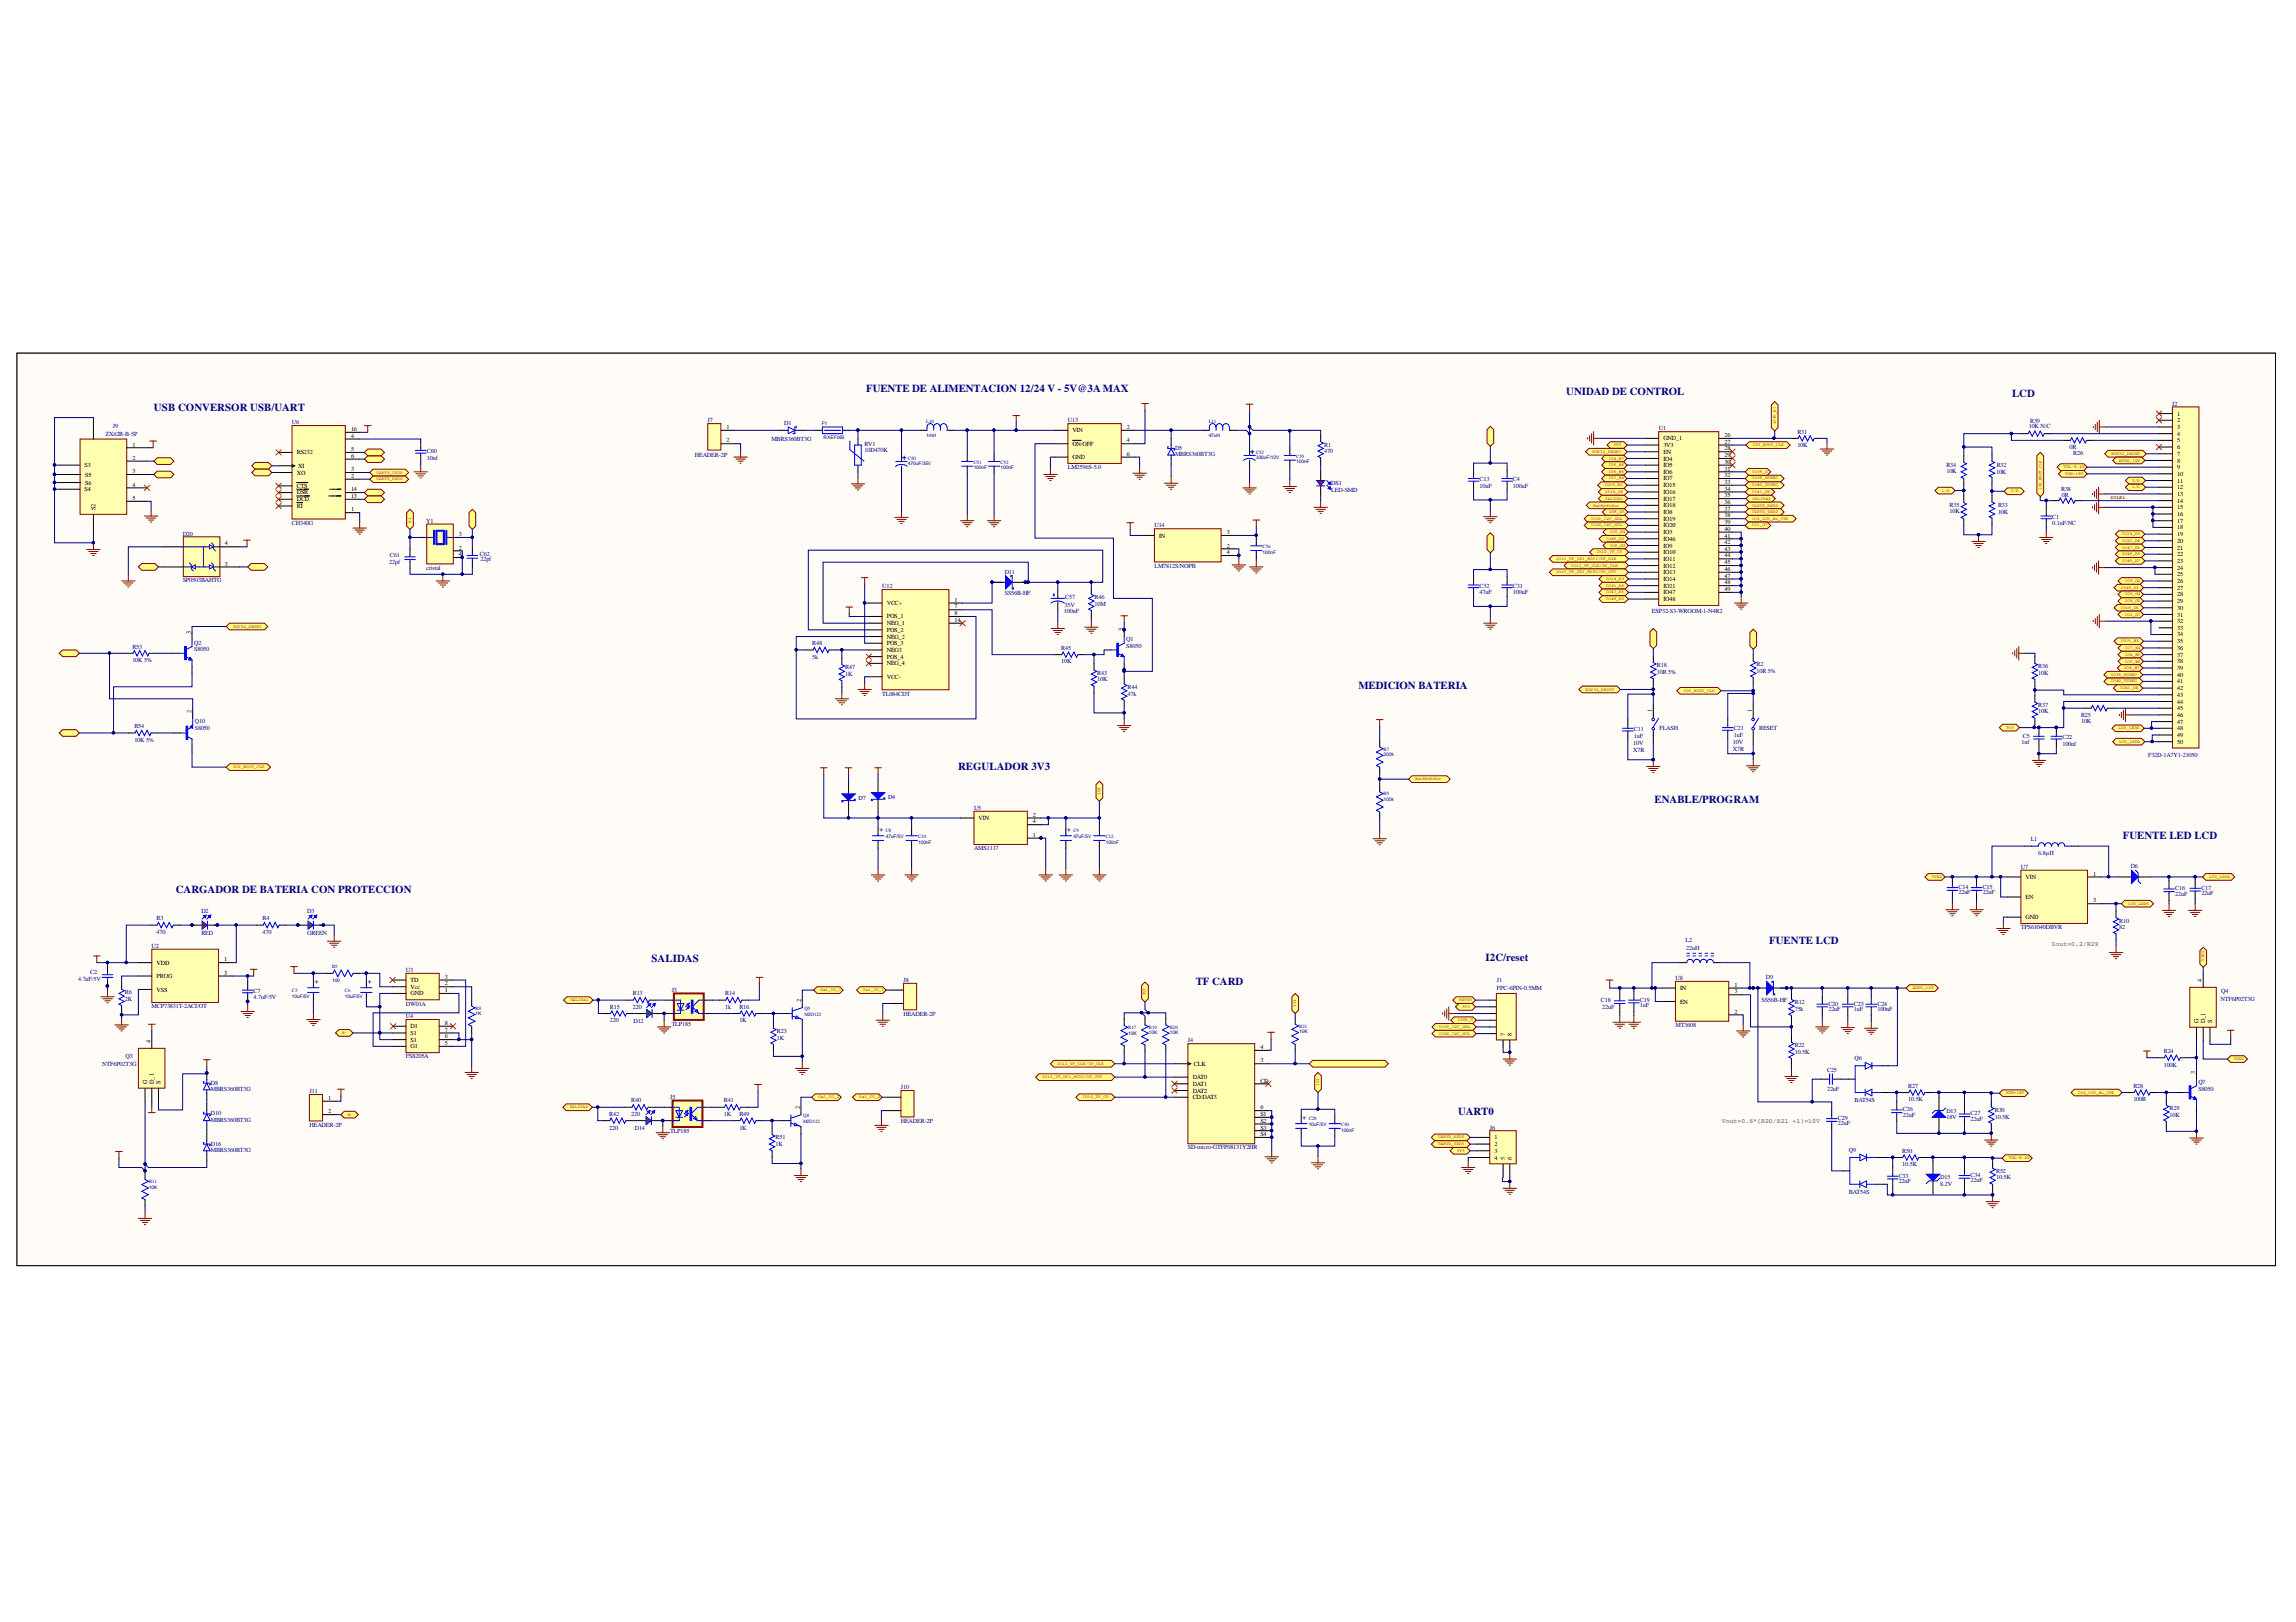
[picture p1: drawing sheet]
<svg xmlns="http://www.w3.org/2000/svg" width="297mm" height="210mm" viewBox="0 0 297 210" stroke-linecap="round" stroke-linejoin="round" font-family="sans-serif">
<defs><g id="words">
<g font-size="1.4" fill="#000080">
<text x="19.9" y="53.1">USB CONVERSOR USB/UART</text>
<text x="112.1" y="50.7">FUENTE DE ALIMENTACION 12/24 V - 5V@3A MAX</text>
<text x="202.6" y="51.1">UNIDAD DE CONTROL</text>
<text x="260.3" y="51.4">LCD</text>
<text x="175.7" y="89.2">MEDICION BATERIA</text>
<text x="123.9" y="99.6">REGULADOR 3V3</text>
<text x="214" y="103.9">ENABLE/PROGRAM</text>
<text x="274.6" y="108.6">FUENTE LED LCD</text>
<text x="22.7" y="115.5">CARGADOR DE BATERIA CON PROTECCION</text>
<text x="84.3" y="124.5">SALIDAS</text>
<text x="192.2" y="124.3">I2C/reset</text>
<text x="228.9" y="122.2">FUENTE LCD</text>
<text x="154.7" y="127.5">TF CARD</text>
<text x="188.6" y="144.3">UART0</text>
</g>
<g font-size=".8" fill="#000080">
<text x="281" y="52.5">J2</text>
<text x="13.7" y="56.4">ZX62R-B-5P</text>
<text x="14.6" y="55.4">J9</text>
<text x="37.8" y="54.9">U6</text>
<text x="55.2" y="58.6">C60</text>
<text x="55.2" y="59.5">10nf</text>
<text x="89.9" y="59.2">HEADER-2P</text>
<text x="91.5" y="54.7">J7</text>
<text x="99.8" y="57.1">MBRS360BT3G</text>
<text x="101.4" y="55">D1</text>
<text x="111.8" y="57.7">RV1</text>
<text x="111.8" y="58.5">10D470K</text>
<text x="138.1" y="54.7">U13</text>
<text x="152" y="58.2">D5</text>
<text x="152" y="59.1">MBRS360BT3G</text>
<text x="171.3" y="57.8">R1</text>
<text x="171.3" y="58.6">470</text>
<text x="214.6" y="55.7">U1</text>
<text x="232.5" y="56.1">R31</text>
<text x="232.5" y="57.9">10K</text>
<text x="262.5" y="55.4">10K N/C</text>
<text x="262.6" y="54.7">R39</text>
<text x="267.8" y="58.1">0R</text>
<text x="268.2" y="58.9">R26</text>
<text x="138.1" y="60.7">LM2596S-5.0</text>
<text x="172.2" y="62.8">DS1</text>
<text x="172.2" y="63.7">LED-SMD</text>
<text x="191.4" y="62.3">C13</text>
<text x="191.4" y="63.1">10uF</text>
<text x="195.7" y="62.3">C4</text>
<text x="195.7" y="63.1">100uF</text>
<text x="251.8" y="60.4">R34</text>
<text x="251.8" y="61.2">10K</text>
<text x="252.2" y="65.6">R35</text>
<text x="258.2" y="61.3">10K</text>
<text x="258.3" y="60.4">R32</text>
<text x="258.5" y="65.6">R33</text>
<text x="266.7" y="63.5">R38</text>
<text x="266.7" y="64.4">0R</text>
<text x="23.6" y="69.3">D20</text>
<text x="37.8" y="67.9">CH340G</text>
<text x="55.1" y="67.7">Y1</text>
<text x="62.1" y="71.9">C62</text>
<text x="149.4" y="68.3">U14</text>
<text x="252.2" y="66.4">10K</text>
<text x="258.5" y="66.5">10K</text>
<text x="265.5" y="67.1">C1</text>
<text x="265.5" y="68">0.1uF/NC</text>
<text x="23.6" y="75.4">SP0503BAHTG</text>
<text x="50.4" y="72.9">22pf</text>
<text x="50.4" y="72.1">C61</text>
<text x="55.1" y="73.7">cristal</text>
<text x="62.2" y="72.6">22pf</text>
<text x="114.1" y="76.2">U12</text>
<text x="130" y="74.3">D11</text>
<text x="130" y="77">SS56B-HF</text>
<text x="137.8" y="77.5">C57</text>
<text x="141.6" y="77.5">R46</text>
<text x="149.4" y="73.5">LM7812S/NOPB</text>
<text x="191.4" y="76.1">C32</text>
<text x="191.4" y="76.9">47uF</text>
<text x="195.7" y="76.1">C31</text>
<text x="195.7" y="76.9">100uF</text>
<text x="17.1" y="83.9">R53</text>
<text x="25.1" y="83.4">Q2</text>
<text x="105.1" y="83.5">R48</text>
<text x="137.6" y="79.4">100nF</text>
<text x="137.7" y="78.6">35V</text>
<text x="141.6" y="78.4">10M</text>
<text x="145.7" y="83">Q1</text>
<text x="145.7" y="83.8">S8050</text>
<text x="213.7" y="79.3">ESP32-S3-WROOM-1-N4R2</text>
<text x="17.1" y="85.7">10K 5%</text>
<text x="25.1" y="84.3">S8050</text>
<text x="105.1" y="85.2">5k</text>
<text x="109.4" y="86.6">R47</text>
<text x="109.4" y="87.5">1K</text>
<text x="137.3" y="84.1">R45</text>
<text x="137.3" y="85.8">10K</text>
<text x="142" y="87.3">R43</text>
<text x="142" y="88.2">10K</text>
<text x="145.9" y="89.1">R44</text>
<text x="214.3" y="86.4">R18</text>
<text x="214.3" y="87.2">10R 5%</text>
<text x="227.2" y="86.2">R2</text>
<text x="227.2" y="87.1">10R 5%</text>
<text x="263.7" y="86.5">R36</text>
<text x="263.7" y="87.3">10K</text>
<text x="17.4" y="94.3">R54</text>
<text x="25.2" y="93.6">Q10</text>
<text x="25.2" y="94.4">S8050</text>
<text x="114.1" y="90">TL084CDT</text>
<text x="145.9" y="90">47k</text>
<text x="211.4" y="94.6">C11</text>
<text x="211.4" y="95.5">1uF</text>
<text x="214.7" y="94.4">FLASH</text>
<text x="224.3" y="94.5">C21</text>
<text x="224.3" y="95.4">1uF</text>
<text x="227.6" y="94.4">RESET</text>
<text x="261.7" y="95.5">C5</text>
<text x="263.7" y="91.5">R37</text>
<text x="263.7" y="92.3">10K</text>
<text x="266.8" y="95.6">C22</text>
<text x="269.2" y="92.8">R25</text>
<text x="269.2" y="93.6">10K</text>
<text x="17.4" y="96">10K 5%</text>
<text x="211.3" y="96.4">10V</text>
<text x="211.3" y="97.3">X7R</text>
<text x="224.2" y="96.3">10V</text>
<text x="224.2" y="97.2">X7R</text>
<text x="261.5" y="96.3">1uf</text>
<text x="266.8" y="96.5">100nf</text>
<text x="277.9" y="97.9">F32D-1A7Y1-21050</text>
<text x="111.1" y="103.5">D7</text>
<text x="113.8" y="107.2" transform="rotate(90 113.8 107.2)">+</text>
<text x="114.9" y="103.4">D4</text>
<text x="126" y="104.8">U5</text>
<text x="138.1" y="107.2" transform="rotate(90 138.1 107.2)">+</text>
<text x="126" y="110">AMS1117</text>
<text x="261.5" y="112.4">U7</text>
<text x="262.7" y="108.9">L1</text>
<text x="263.7" y="110.6">6.8µH</text>
<text x="275.7" y="112.3">D6</text>
<text x="20.3" y="119.1">R3</text>
<text x="26" y="118.2">D2</text>
<text x="34" y="119.1">R4</text>
<text x="39.7" y="118.2">D3</text>
<text x="253.4" y="115.7">22uF</text>
<text x="253.4" y="115">C14</text>
<text x="256.5" y="115.7">22uF</text>
<text x="256.5" y="115">C15</text>
<text x="274.2" y="119.4">R10</text>
<text x="281.4" y="115.9">22uF</text>
<text x="281.4" y="115.2">C16</text>
<text x="284.8" y="115.8">22uF</text>
<text x="284.8" y="115.1">C17</text>
<text x="19.6" y="122.7">U2</text>
<text x="20.3" y="120.8">470</text>
<text x="26" y="121">RED</text>
<text x="34" y="120.8">470</text>
<text x="39.7" y="121">GREEN</text>
<text x="52.5" y="125.8">U3</text>
<text x="218.1" y="121.9">L2</text>
<text x="218.2" y="122.9">22uH</text>
<text x="261.5" y="120.2">TPS61040DBVR</text>
<text x="274.2" y="120.2">82</text>
<text x="10.1" y="126.9">4.7uF/5V</text>
<text x="11.7" y="126.1">C2</text>
<text x="16.2" y="128.6">R6</text>
<text x="16.2" y="129.5">2K</text>
<text x="19.6" y="130.5">MCP73831T-2ACI/OT</text>
<text x="32.8" y="128.5">C7</text>
<text x="32.8" y="129.3">4.7uF/5V</text>
<text x="40.7" y="126.8" transform="rotate(90 40.7 126.8)">+</text>
<text x="47.6" y="126.8" transform="rotate(90 47.6 126.8)">+</text>
<text x="52.5" y="130.1">DW01A</text>
<text x="52.5" y="131.8">U4</text>
<text x="78.9" y="130.5">R15</text>
<text x="81.9" y="128.8">R13</text>
<text x="81.9" y="130.5">220</text>
<text x="86.9" y="128.4">J3</text>
<text x="93.8" y="128.8">R14</text>
<text x="93.8" y="130.5">1k</text>
<text x="95.6" y="130.5">R16</text>
<text x="116.9" y="127.1">J8</text>
<text x="116.9" y="131.4">HEADER-2P</text>
<text x="193.7" y="127.1">J1</text>
<text x="193.7" y="128.1">FPC-6PIN-0.5MM</text>
<text x="207.1" y="129.7">C18</text>
<text x="207.3" y="130.5">22uF</text>
<text x="212.1" y="130.3">1uF</text>
<text x="212.1" y="129.6">C19</text>
<text x="216.8" y="126.8">U8</text>
<text x="227.9" y="129.6">SS56B-HF</text>
<text x="228.5" y="126.7">D9</text>
<text x="232.2" y="130">R12</text>
<text x="232.2" y="130.8">75k</text>
<text x="236.5" y="130.8">22uF</text>
<text x="236.5" y="130.1">C20</text>
<text x="239.8" y="130.8">1uF</text>
<text x="239.8" y="130.1">C23</text>
<text x="242.9" y="130.8">100nF</text>
<text x="242.9" y="130.1">C24</text>
<text x="287.3" y="129.5">NTF6P02T3G</text>
<text x="287.4" y="128.5">Q4</text>
<text x="13.2" y="137.9">NTF6P02T3G</text>
<text x="16.2" y="137">Q3</text>
<text x="52.5" y="137">FS8205A</text>
<text x="78.9" y="132.3">220</text>
<text x="81.9" y="132.4">D12</text>
<text x="86.9" y="132.7">TLP185</text>
<text x="95.6" y="132.3">1K</text>
<text x="100.5" y="133.7">R23</text>
<text x="100.5" y="134.6">1K</text>
<text x="153.7" y="134.9">J4</text>
<text x="216.8" y="132.9">MT3608</text>
<text x="232.2" y="135.5">R22</text>
<text x="232.2" y="136.4">10.5K</text>
<text x="239.9" y="137.2">Q6</text>
<text x="279.9" y="136.3">R24</text>
<text x="27.3" y="140.3">D8</text>
<text x="27.3" y="141.2">MBRS360BT3G</text>
<text x="40" y="141.5">J11</text>
<text x="81.7" y="142.7">R40</text>
<text x="86.7" y="142.2">J5</text>
<text x="93.7" y="142.7">R41</text>
<text x="116.5" y="140.9">J10</text>
<text x="236.4" y="141.1">22uF</text>
<text x="236.4" y="138.7">C25</text>
<text x="239.9" y="142.6">BAT54S</text>
<text x="246.2" y="143.8">C26</text>
<text x="246.9" y="140.8">R27</text>
<text x="246.9" y="142.5">10.5K</text>
<text x="251.8" y="144">D13</text>
<text x="258.1" y="143.9">R30</text>
<text x="276" y="140.8">R28</text>
<text x="276" y="142.5">100R</text>
<text x="279.9" y="138">100K</text>
<text x="280.7" y="143.6">R29</text>
<text x="284.4" y="140.3">Q7</text>
<text x="284.4" y="141.1">S8050</text>
<text x="27.3" y="148.2">D16</text>
<text x="27.3" y="149.1">MBRS360BT3G</text>
<text x="27.3" y="144.3">D10</text>
<text x="27.3" y="145.2">MBRS360BT3G</text>
<text x="40" y="145.8">HEADER-2P</text>
<text x="78.8" y="144.4">R42</text>
<text x="78.8" y="146.2">220</text>
<text x="81.7" y="144.4">220</text>
<text x="82.1" y="146.3">D14</text>
<text x="86.7" y="146.6">TLP185</text>
<text x="93.7" y="144.4">1K</text>
<text x="95.6" y="144.4">R49</text>
<text x="95.6" y="146.2">1K</text>
<text x="100.3" y="147.4">R51</text>
<text x="100.3" y="148.3">1K</text>
<text x="116.5" y="145.3">HEADER-2P</text>
<text x="153.7" y="148.8">SD-micro-GTFP08131Y2HR</text>
<text x="168.5" y="144.4" transform="rotate(90 168.5 144.4)">+</text>
<text x="192.7" y="146.2">J6</text>
<text x="237.8" y="145.6">22uF</text>
<text x="237.8" y="144.9">C29</text>
<text x="239.2" y="149.1">Q9</text>
<text x="246.1" y="149.2">R50</text>
<text x="246.2" y="144.5">22uF</text>
<text x="251.8" y="144.9">18V</text>
<text x="254.9" y="145">22uF</text>
<text x="254.9" y="144.3">C27</text>
<text x="258.1" y="144.8">10.5K</text>
<text x="280.7" y="144.5">10K</text>
<text x="239.2" y="154.5">BAT54S</text>
<text x="245.6" y="153.1">22uF</text>
<text x="245.6" y="152.4">C33</text>
<text x="246.1" y="150.9">10.5K</text>
<text x="251" y="152.6">D15</text>
<text x="251" y="153.4">8.2V</text>
<text x="254.9" y="153">22uF</text>
<text x="254.9" y="152.3">C34</text>
<text x="258.2" y="151.8">R52</text>
<text x="258.2" y="152.6">10.5K</text>
</g>
<g font-size=".8">
<text x="281.7" y="53.8">1</text>
<text x="17.1" y="57.8">1</text>
<text x="17.1" y="59.5">2</text>
<text x="38.4" y="58.8">RS232</text>
<text x="45.4" y="55.8">16</text>
<text x="45.4" y="56.6">4</text>
<text x="45.4" y="58.4">5</text>
<text x="45.4" y="59.3">6</text>
<text x="94" y="57.2">2</text>
<text x="94" y="55.5">1</text>
<text x="138.7" y="56">VIN</text>
<text x="138.7" y="57.7">ON/OFF</text>
<text x="138.7" y="59.4">GND</text>
<text x="145.8" y="57.2">4</text>
<text x="145.8" y="59">6</text>
<text x="145.8" y="55.5">2</text>
<text x="215.2" y="57">GND_1</text>
<text x="215.2" y="57.9">3V3</text>
<text x="215.2" y="58.7">EN</text>
<text x="215.2" y="59.6">IO4</text>
<text x="223.1" y="56.6">26</text>
<text x="223.1" y="57.4">27</text>
<text x="223.1" y="58.3">28</text>
<text x="223.1" y="59.2">29</text>
<text x="281.7" y="54.7">2</text>
<text x="281.7" y="55.5">3</text>
<text x="281.7" y="56.4">4</text>
<text x="281.7" y="57.2">5</text>
<text x="281.7" y="58.1">6</text>
<text x="281.7" y="59">7</text>
<text x="281.7" y="59.9">8</text>
<text x="11" y="60.4">S3</text>
<text x="11" y="63.6">S4</text>
<text x="11" y="61.7">S5</text>
<text x="11" y="62.7">S6</text>
<text x="17.1" y="61.2">3</text>
<text x="17.1" y="63">4</text>
<text x="17.1" y="64.7">5</text>
<text x="38.4" y="61.4">XO</text>
<text x="38.4" y="63.1">CTS</text>
<text x="38.4" y="64">DSR</text>
<text x="38.4" y="64.9">DCD</text>
<text x="38.4" y="65.7">RI</text>
<text x="38.6" y="60.5">XI</text>
<text x="45.4" y="61">3</text>
<text x="45.4" y="61.8">2</text>
<text x="45.4" y="63.6">14</text>
<text x="45.4" y="64.5">13</text>
<text x="215.2" y="60.4">IO5</text>
<text x="215.2" y="61.3">IO6</text>
<text x="215.2" y="62.2">IO7</text>
<text x="215.2" y="63.1">IO15</text>
<text x="215.2" y="63.9">IO16</text>
<text x="215.2" y="64.8">IO17</text>
<text x="215.2" y="65.6">IO18</text>
<text x="223.1" y="60">30</text>
<text x="223.1" y="60.9">31</text>
<text x="223.1" y="61.8">32</text>
<text x="223.1" y="62.6">33</text>
<text x="223.1" y="63.5">34</text>
<text x="223.1" y="64.4">35</text>
<text x="223.1" y="65.2">36</text>
<text x="281.7" y="60.7">9</text>
<text x="281.7" y="61.6">10</text>
<text x="281.7" y="62.5">11</text>
<text x="281.7" y="63.3">12</text>
<text x="281.7" y="64.2">13</text>
<text x="281.7" y="65">14</text>
<text x="281.7" y="65.9">15</text>
<text x="12.3" y="66" transform="rotate(-90 12.3 66)">S2</text>
<text x="29.1" y="70.6">4</text>
<text x="45.4" y="66.2">1</text>
<text x="59.4" y="69.4">3</text>
<text x="59.4" y="71.1">2</text>
<text x="59.4" y="72">4</text>
<text x="149.9" y="69.6">IN</text>
<text x="158.7" y="69.1">3</text>
<text x="158.7" y="70.9">2</text>
<text x="158.7" y="71.7">4</text>
<text x="215.2" y="66.5">IO8</text>
<text x="215.2" y="67.4">IO19</text>
<text x="215.2" y="68.3">IO20</text>
<text x="215.2" y="69.1">IO3</text>
<text x="215.2" y="70">IO46</text>
<text x="215.2" y="70.9">IO9</text>
<text x="215.2" y="71.7">IO10</text>
<text x="223.1" y="66.1">37</text>
<text x="223.1" y="66.9">38</text>
<text x="223.1" y="67.8">39</text>
<text x="223.1" y="68.7">40</text>
<text x="223.1" y="69.6">41</text>
<text x="223.1" y="70.4">42</text>
<text x="223.1" y="71.3">43</text>
<text x="281.7" y="66.8">16</text>
<text x="281.7" y="67.7">17</text>
<text x="281.7" y="68.5">18</text>
<text x="281.7" y="69.4">19</text>
<text x="281.7" y="70.2">20</text>
<text x="281.7" y="71.1">21</text>
<text x="281.7" y="72">22</text>
<text x="29.1" y="73.2">3</text>
<text x="123.5" y="77.9">1</text>
<text x="215.2" y="72.6">IO11</text>
<text x="215.2" y="73.5">IO12</text>
<text x="215.2" y="74.3">IO13</text>
<text x="215.2" y="75.2">IO14</text>
<text x="215.2" y="76.1">IO21</text>
<text x="215.2" y="76.9">IO47</text>
<text x="215.2" y="77.8">IO48</text>
<text x="223.1" y="72.1">44</text>
<text x="223.1" y="73">45</text>
<text x="223.1" y="73.9">46</text>
<text x="223.1" y="74.8">47</text>
<text x="223.1" y="75.6">48</text>
<text x="223.1" y="76.5">49</text>
<text x="281.7" y="72.9">23</text>
<text x="281.7" y="73.7">24</text>
<text x="281.7" y="74.6">25</text>
<text x="281.7" y="75.4">26</text>
<text x="281.7" y="76.3">27</text>
<text x="281.7" y="77.2">28</text>
<text x="24.7" y="82.1" transform="rotate(-90 24.7 82.1)">3</text>
<text x="114.7" y="78.3">VCC+</text>
<text x="114.7" y="80">POS_1</text>
<text x="114.7" y="80.9">NEG_1</text>
<text x="114.7" y="81.8">POS_2</text>
<text x="114.7" y="82.7">NEG_2</text>
<text x="114.7" y="83.5">POS_3</text>
<text x="123.5" y="78.7">7</text>
<text x="123.5" y="79.6">8</text>
<text x="123.5" y="80.5">14</text>
<text x="145.3" y="81.7" transform="rotate(-90 145.3 81.7)">3</text>
<text x="281.7" y="78.1">29</text>
<text x="281.7" y="78.9">30</text>
<text x="281.7" y="79.8">31</text>
<text x="281.7" y="80.6">32</text>
<text x="281.7" y="81.5">33</text>
<text x="281.7" y="82.4">34</text>
<text x="281.7" y="83.2">35</text>
<text x="114.7" y="84.4">NEG3</text>
<text x="114.7" y="85.2">POS_4</text>
<text x="114.7" y="86.1">NEG_4</text>
<text x="114.7" y="87.9">VCC-</text>
<text x="281.7" y="84.1">36</text>
<text x="281.7" y="85">37</text>
<text x="281.7" y="85.8">38</text>
<text x="281.7" y="86.7">39</text>
<text x="281.7" y="87.6">40</text>
<text x="281.7" y="88.4">41</text>
<text x="281.7" y="89.3">42</text>
<text x="24.8" y="92.2" transform="rotate(-90 24.8 92.2)">2</text>
<text x="213.7" y="92.2" transform="rotate(-90 213.7 92.2)">1</text>
<text x="226.7" y="92.2" transform="rotate(-90 226.7 92.2)">1</text>
<text x="281.7" y="90.2">43</text>
<text x="281.7" y="91.1">44</text>
<text x="281.7" y="91.9">45</text>
<text x="281.7" y="92.8">46</text>
<text x="281.7" y="93.6">47</text>
<text x="281.7" y="94.5">48</text>
<text x="281.7" y="95.4">49</text>
<text x="281.7" y="96.3">50</text>
<text x="126.6" y="106.1">VIN</text>
<text x="133.6" y="105.7">2</text>
<text x="133.6" y="106.6">4</text>
<text x="133.6" y="108.3">1</text>
<text x="262" y="113.7">VIN</text>
<text x="270.8" y="113.3">1</text>
<text x="262" y="116.4">EN</text>
<text x="262" y="118.9">GND</text>
<text x="270.8" y="116.8">3</text>
<text x="20.3" y="124.8">VDD</text>
<text x="29" y="124.4">1</text>
<text x="20.3" y="126.6">PROG</text>
<text x="20.3" y="128.3">VSS</text>
<text x="29" y="126.2">3</text>
<text x="53.1" y="128.8">GND</text>
<text x="53.1" y="127.1">TD</text>
<text x="53.1" y="128">Vcc</text>
<text x="57.6" y="128.4">1</text>
<text x="57.6" y="127.5">2</text>
<text x="57.6" y="126.7">3</text>
<text x="103.6" y="129.6" transform="rotate(-90 103.6 129.6)">2</text>
<text x="217.3" y="128.1">IN</text>
<text x="217.3" y="129.9">EN</text>
<text x="224.4" y="127.7">1</text>
<text x="224.4" y="128.6">3</text>
<text x="224.4" y="131.2">2</text>
<text x="284.9" y="127.1" transform="rotate(-90 284.9 127.1)">4</text>
<text x="19.5" y="135" transform="rotate(-90 19.5 135)">4</text>
<text x="53.1" y="133.1">D1</text>
<text x="53.1" y="133.9">S1</text>
<text x="53.1" y="135.7">G1</text>
<text x="53.1" y="134.8">S1</text>
<text x="57.6" y="132.6">8</text>
<text x="57.6" y="135.2">5</text>
<text x="57.6" y="134.3">6</text>
<text x="57.6" y="133.5">7</text>
<text x="154.5" y="137.9">CLK</text>
<text x="163.1" y="135.7">4</text>
<text x="163.1" y="137.5">3</text>
<text x="194.7" y="134" transform="rotate(-90 194.7 134)">7</text>
<text x="195.6" y="134" transform="rotate(-90 195.6 134)">8</text>
<text x="284.4" y="132.4" transform="rotate(-90 284.4 132.4)">G</text>
<text x="285.3" y="132.4" transform="rotate(-90 285.3 132.4)">D_1</text>
<text x="286.2" y="132.4" transform="rotate(-90 286.2 132.4)">S</text>
<text x="19" y="140.3" transform="rotate(-90 19 140.3)">G</text>
<text x="19.9" y="140.3" transform="rotate(-90 19.9 140.3)">D_1</text>
<text x="20.8" y="140.3" transform="rotate(-90 20.8 140.3)">S</text>
<text x="42.5" y="142.3">1</text>
<text x="103.5" y="143.5" transform="rotate(-90 103.5 143.5)">2</text>
<text x="154.3" y="139.7">DAT0</text>
<text x="154.3" y="140.5">DAT1</text>
<text x="154.3" y="141.4">DAT2</text>
<text x="154.3" y="142.2">CD/DAT3</text>
<text x="163.1" y="140.1">CD</text>
<text x="163.1" y="143.6">6</text>
<text x="284" y="139" transform="rotate(-90 284 139)">3</text>
<text x="42.5" y="144.1">2</text>
<text x="163.1" y="144.4">S1</text>
<text x="163.1" y="145.3">S2</text>
<text x="163.1" y="146.2">S3</text>
<text x="163.1" y="147">S4</text>
<text x="193.3" y="147.4">1</text>
<text x="193.3" y="148.3">2</text>
<text x="193.3" y="149.2">3</text>
<text x="193.3" y="150.1">4</text>
<text x="194.7" y="150.1" transform="rotate(-90 194.7 150.1)">5</text>
<text x="195.6" y="150.1" transform="rotate(-90 195.6 150.1)">6</text>
</g>
<g font-size=".8" fill="#808080">
<text x="265.4" y="122.4">Iout=0.2/R29</text>
<text x="222.8" y="145.4">Vout=0.6*(R20/R21 +1)=10V</text>
</g>
<g font-size=".6" fill="#000080">
<text x="106.3" y="55">F1</text>
<text x="106.6" y="56.9">RXEF065</text>
<text x="117.5" y="59.5">C50</text>
<text x="119.8" y="56.5">1mH</text>
<text x="119.8" y="54.7">L10</text>
<text x="156.4" y="56.5">47uH</text>
<text x="156.4" y="54.7">L11</text>
<text x="162.5" y="59.4">330uF/10V</text>
<text x="162.5" y="58.7">C53</text>
<text x="167.7" y="60">100nF</text>
<text x="167.7" y="59.3">C55</text>
<text x="117.5" y="60.2">470uF/35V</text>
<text x="126" y="60.7">100nF</text>
<text x="126" y="60.1">C51</text>
<text x="129.4" y="60.7">100nF</text>
<text x="129.4" y="60.1">C52</text>
<text x="163.3" y="71.7">100nF</text>
<text x="163.3" y="71">C56</text>
<text x="179" y="97.9">200k</text>
<text x="179" y="97.1">R7</text>
<text x="114.6" y="107.7">C8</text>
<text x="138.9" y="107.7">C9</text>
<text x="179" y="103.6">100k</text>
<text x="179" y="102.9">R9</text>
<text x="114.6" y="108.4">47uF/5V</text>
<text x="118.8" y="109.2">100nF</text>
<text x="118.8" y="108.5">C10</text>
<text x="138.9" y="108.4">47uF/5V</text>
<text x="143.1" y="109.2">100nF</text>
<text x="143.1" y="108.5">C12</text>
<text x="43" y="125.3">R5</text>
<text x="37.8" y="129.1">10uF/5V</text>
<text x="37.8" y="128.4">C3</text>
<text x="43" y="127">100</text>
<text x="44.6" y="129.1">10uF/5V</text>
<text x="44.6" y="128.4">C6</text>
<text x="61.5" y="131.4">1K</text>
<text x="61.5" y="130.7">R8</text>
<text x="104.1" y="130.8">Q5</text>
<text x="104.1" y="131.5">MJD122</text>
<text x="146" y="133.9">10K</text>
<text x="146" y="133.2">R17</text>
<text x="148.6" y="133.8">10K</text>
<text x="148.6" y="133.1">R19</text>
<text x="151.3" y="133.8">10K</text>
<text x="151.3" y="133.1">R20</text>
<text x="168.1" y="133.7">10K</text>
<text x="168.1" y="133">R21</text>
<text x="103.9" y="144.6">Q8</text>
<text x="103.9" y="145.3">MJD122</text>
<text x="169.3" y="145.7">10uF/5V</text>
<text x="169.3" y="145">C28</text>
<text x="173.5" y="146.5">100nF</text>
<text x="173.5" y="145.8">C30</text>
<text x="19.3" y="153.8">10K</text>
<text x="19.3" y="153.1">R11</text>
</g>
<g font-size=".6" fill="#800000">
<text x="229.7" y="54.9" transform="rotate(-90 229.7 54.9)">IO45_R7</text>
<text x="264.1" y="63.4" transform="rotate(-90 264.1 63.4)">IO0_BOOT_CLK</text>
<text x="273.1" y="64.6">DCLK1</text>
<text x="53.2" y="67.7" transform="rotate(-90 53.2 67.7)">XI</text>
<text x="142.4" y="102.8" transform="rotate(-90 142.4 102.8)">3V3</text>
<text x="285.2" y="124.3" transform="rotate(-90 285.2 124.3)">VIN2</text>
<text x="148.3" y="128.8" transform="rotate(-90 148.3 128.8)">3V3</text>
<text x="167.7" y="130.3" transform="rotate(-90 167.7 130.3)">3V3</text>
<text x="170.7" y="140.5" transform="rotate(-90 170.7 140.5)">3V3</text>
</g>
<g font-size=".5" fill="#800000">
<text x="206" y="58.6">ESP32_RESET</text>
<text x="208.1" y="59.5">IO4_B7</text>
<text x="208.8" y="57.7">3V3</text>
<text x="226.7" y="57.7">IO0_BOOT_CLK</text>
<text x="273.2" y="58.9">ESP32_RESET</text>
<text x="274.2" y="59.7">AVDD_10V</text>
<text x="48.7" y="62.2">UART0_RXD0</text>
<text x="48.7" y="61.3">UART0_TXD0</text>
<text x="206.1" y="65.6">BatMedidor</text>
<text x="207.6" y="62.9">IO15_B3</text>
<text x="207.7" y="63.8">IO16_G6</text>
<text x="207.7" y="64.7">SALIDA1</text>
<text x="208.1" y="60.3">IO5_B6</text>
<text x="208.1" y="61.2">IO6_B5</text>
<text x="208.1" y="62">IO7_B4</text>
<text x="226.7" y="62">IO39_HSYNC</text>
<text x="226.7" y="62.9">IO40_VSYNC</text>
<text x="226.7" y="63.8">IO41_DE</text>
<text x="226.7" y="65.6">UART0_RXD0</text>
<text x="226.7" y="61.2">IO38_D</text>
<text x="226.7" y="64.7">SALIDA2</text>
<text x="251.2" y="63.6">L/R</text>
<text x="260.1" y="63.7">U/D</text>
<text x="267" y="60.6">VGL-8.2V</text>
<text x="267.2" y="61.5">VGH+18V</text>
<text x="275.8" y="63.2">L/R</text>
<text x="275.8" y="62.3">U/D</text>
<text x="205.8" y="67.3">IO19_I2C_SDA</text>
<text x="205.8" y="68.1">IO20_I2C_SCL</text>
<text x="206.5" y="71.6">IO10_TF_CS</text>
<text x="207.7" y="69.9">IO46_G3</text>
<text x="208.2" y="66.4">IO8_G5</text>
<text x="208.3" y="69">IO3_G4</text>
<text x="208.3" y="70.7">IO9_G2</text>
<text x="226.7" y="66.4">UART0_TXD0</text>
<text x="226.7" y="67.3">IO2_LCD_BL_CTR</text>
<text x="226.7" y="68.1">IO1_G7</text>
<text x="274.5" y="69.3">IO14_R3</text>
<text x="274.5" y="70.1">IO21_R4</text>
<text x="274.5" y="71">IO47_R5</text>
<text x="274.5" y="71.8">IO48_R6</text>
<text x="201.3" y="72.5">IO11_TF_SPI_MOSI/TP_DIN</text>
<text x="201.3" y="74.2">IO13_TF_SPI_MISO/TP_OUT</text>
<text x="203.2" y="73.3">IO12_TF_CLK/TP_CLK</text>
<text x="207.7" y="75.1">IO14_R3</text>
<text x="207.7" y="75.9">IO21_R4</text>
<text x="207.7" y="76.8">IO47_R5</text>
<text x="207.7" y="77.7">IO48_R6</text>
<text x="274.3" y="76.2">IO46_G3</text>
<text x="274.5" y="72.7">IO45_R7</text>
<text x="274.9" y="75.3">IO9_G2</text>
<text x="274.9" y="77">IO3_G4</text>
<text x="274.9" y="77.9">IO8_G5</text>
<text x="30.1" y="81.2">ESP32_RESET</text>
<text x="274.3" y="78.8">IO16_G6</text>
<text x="274.3" y="83.1">IO15_B3</text>
<text x="274.9" y="79.7">IO1_G7</text>
<text x="205.1" y="89.4">ESP32_RESET</text>
<text x="217.8" y="89.5">IO0_BOOT_CLK</text>
<text x="273.1" y="87.5">IO39_HSYNC</text>
<text x="273.1" y="88.3">IO40_VSYNC</text>
<text x="274.3" y="89.2">IO41_DE</text>
<text x="274.8" y="86.6">IO4_B7</text>
<text x="274.9" y="84">IO7_B4</text>
<text x="274.9" y="84.9">IO6_B5</text>
<text x="274.9" y="85.7">IO5_B6</text>
<text x="259.5" y="94.3">3V3</text>
<text x="274.1" y="94.4">LCD_LEDK</text>
<text x="30.1" y="99.4">IO0_BOOT_CLK</text>
<text x="183.1" y="101">BatMedidor</text>
<text x="274.2" y="96.1">LCD_LEDA</text>
<text x="249.9" y="113.6">VIN2</text>
<text x="285.8" y="113.6">LCD_LEDA</text>
<text x="275.3" y="117.1">LCD_LEDK</text>
<text x="73.8" y="129.6">SALIDA1</text>
<text x="106.1" y="128.3">Sal_CO_1</text>
<text x="111.7" y="128.3">Sal_CO_1</text>
<text x="188.8" y="129.6">RESET</text>
<text x="189.2" y="130.4">3V3</text>
<text x="247.5" y="128">AVDD_10V</text>
<text x="44.3" y="133.8">B-</text>
<text x="136.8" y="137.8">IO12_TF_CLK/TP_CLK</text>
<text x="186.1" y="133.9">IO20_I2C_SCL</text>
<text x="186.1" y="133">IO19_I2C_SDA</text>
<text x="188.6" y="132.2">IO38_D</text>
<text x="289" y="137.2">VIN2</text>
<text x="73.7" y="143.4">SALIDA2</text>
<text x="105.9" y="142.1">Sal_CO_2</text>
<text x="111.2" y="142.1">Sal_CO_2</text>
<text x="134.8" y="139.5">IO13_TF_SPI_MISO/TP_OUT</text>
<text x="140" y="142.1">IO10_TF_CS</text>
<text x="259.5" y="141.6">VGH+18V</text>
<text x="268.8" y="141.5">IO2_LCD_BL_CTR</text>
<text x="45" y="144.4">B-</text>
<text x="186.1" y="147.3">UART0_RXD0</text>
<text x="186.1" y="148.2">UART0_TXD0</text>
<text x="188.5" y="149">3V3</text>
<text x="259.9" y="150">VGL-8.2V</text>
</g>
</g></defs>
<path d="M2.2 45.7h292.2v118.1h-292.2z" fill="#fffcf8" stroke="#000" stroke-width=".13"/>
<g fill="#ffff80" stroke="#800000" stroke-width=".13">
<path d="M19.9 59.7l.4-.5h1.8l.4 .5-.4 .4h-1.8z" fill-rule="evenodd"/>
<path d="M19.9 61.4l.4-.4h1.8l.4 .4-.4 .4h-1.8z" fill-rule="evenodd"/>
</g>
<path d="M37.8 55.1h6.9v12.1h-6.9z" fill="#ffffb0" stroke="#800000" stroke-width=".13"/>
<g fill="none" stroke="#000" stroke-width=".13">
<path d="M36 58.5h1.8M44.7 58.5h1.7M44.7 55.9h1.7M44.7 56.8h1.7M44.7 59.4h1.7M54.4 57.2v.8M54.4 58.9v.9M36 60.3h1.8M36 61.1h1.8M36 62.9h1.8M36 63.7h1.8M36 64.6h1.8"/>
<path d="M36 65.5h1.8M37.8 60.1l.3 .2-.3 .2M38.4 62.4h1.4M38.4 63.3h1.5M38.4 64.2h1.6M38.4 65h.8M42.5 64.2h1.6M42.7 63.3h1.4M44.7 61.1h1.7M44.7 63.7h1.7M44.7 64.6h1.7M44.7 62h1.7"/>
<path d="M44.7 66.3h1.7"/>
</g>
<path d="M53.7 58.3h1.4M53.7 58.6h1.4M54.4 58v.3M54.4 58.6v.3" fill="none" stroke="#00f" stroke-width=".13"/>
<path d="M53.6 61.1h1.7M53.8 61.3h1.2M54.1 61.6h.7M54.3 61.8h.2M54.4 60.2v.9" fill="none" stroke="#800000" stroke-width=".13"/>
<path d="M10.4 56.8h6v9.8h-6z" fill="#ffffb0" stroke="#800000" stroke-width=".13"/>
<path d="M12.1 54.2v2.6M16.4 57.9h2.6M16.4 59.7h2.6M7.8 60.2h2.6M7.8 63.3h2.6M7.8 61.4h2.6M7.8 62.4h2.6M12.1 66.6v2.6M16.4 61.4h2.6M16.4 63.1h2.6M16.4 64.9h2.6" fill="none" stroke="#000" stroke-width=".13"/>
<path d="M11.2 71.1h1.8M11.5 71.4h1.2M11.7 71.6h.7M12 71.9h.2M12.1 70.2v.9M18.7 66.8h1.7M18.9 67h1.3M19.2 67.3h.7M19.5 67.6h.1M19.6 65.9v.9" fill="none" stroke="#800000" stroke-width=".13"/>
<circle cx="12.1" cy="70.2" r=".15" fill="#000080" stroke="#000080" stroke-width=".13"/>
<path d="M18.7 62.8l.7 .7M19.4 62.8l-.7 .7" fill="none" stroke="#f00" stroke-width=".13"/>
<path d="M23.7 69.5h4.8v5.1h-4.8z" fill="#ffffb0" stroke="#800000" stroke-width=".13"/>
<path d="M21.1 70.8h2.6M21.1 73.4h2.6M28.4 70.8h2.6M28.4 73.4h2.6" fill="none" stroke="#000" stroke-width=".13"/>
<path d="M23.7 70.8h2.6M23.7 73.4h1.1M24.5 72.8l.3 .3v.3M24.8 73.4l.5 .2v-.5l-.5 .3v.2l.2 .3M25.3 73.4h1.8M27.1 70.8h-.8v2.6M27.4 70.2l.2 .3v.3l-.5 .2v-.5l.5 .3M27.4 72.8l.2 .3v.3l-.5 .2v-.5l.5 .3M27.6 70.8v.2l.3 .3M27.6 73.4v.2l.3 .3M27.6 70.8h.8M27.6 73.4h.8" fill="none" stroke="#0000b4" stroke-width=".13"/>
<path d="M19.4 57.1h.8M19.8 57.1v.8M15.7 75.2h1.8M16 75.4h1.2M16.3 75.7h.6M16.5 76h.2M16.6 74.3v.9M31.5 69.9h.9M32 69.9v.9" fill="none" stroke="#800000" stroke-width=".13"/>
<g fill="#ffff80" stroke="#800000" stroke-width=".13">
<path d="M17.9 73.4l.4-.5h1.8l.4 .5-.4 .4h-1.8z" fill-rule="evenodd"/>
<path d="M32 73.4l.5-.5h1.7l.4 .5-.4 .4h-1.7z" fill-rule="evenodd"/>
</g>
<path d="M53 70.9v.9M53 72.7v.8M61.1 70.8v.8M61.1 72.5v.9" fill="none" stroke="#000" stroke-width=".13"/>
<path d="M52.3 72.1h1.4M52.3 72.4h1.4M53 71.8v.3M53 72.4v.3M60.4 71.9h1.4M60.4 72.2h1.4M61.1 71.6v.3M61.1 72.2v.3" fill="none" stroke="#00f" stroke-width=".13"/>
<path d="M56.4 75.2h1.8M56.7 75.4h1.2M56.9 75.7h.7M57.2 76h.2M57.3 74.3v.9" fill="none" stroke="#800000" stroke-width=".13"/>
<circle cx="57.3" cy="74.3" r=".15" fill="#000080" stroke="#000080" stroke-width=".13"/>
<path d="M55.2 67.8h3.4v5.2h-3.4z" fill="#ffffb0" stroke="#800000" stroke-width=".13"/>
<path d="M56.1 68.7v1.7M56.5 68.7h.9v1.7h-.9zM57.7 68.7v1.7" fill="none" stroke="#00f" stroke-width=".26"/>
<path d="M55.2 69.6h.9M57.8 69.6h.9" fill="none" stroke="#00f" stroke-width=".13"/>
<path d="M54.3 69.6h.9M58.7 69.6h.8M58.7 71.3h.8M58.7 72.2h.8" fill="none" stroke="#000" stroke-width=".13"/>
<path d="M45.7 68.3h1.7M45.9 68.6h1.2M46.2 68.9h.7M46.4 69.1h.2M46.5 67.5v.8" fill="none" stroke="#800000" stroke-width=".13"/>
<g fill="#ffff80" stroke="#800000" stroke-width=".13">
<path d="M52.6 66.3l.4-.4 .5 .4v1.8l-.5 .4-.4-.4z" fill-rule="evenodd"/>
<path d="M32.6 60.3l.4-.5h1.7l.5 .5-.5 .4h-1.7z" fill-rule="evenodd"/>
<path d="M32.6 61.1l.4-.4h1.7l.5 .4-.5 .5h-1.7z" fill-rule="evenodd"/>
<path d="M60.7 66.3l.4-.4 .4 .4v1.8l-.4 .4-.4-.4z" fill-rule="evenodd"/>
</g>
<path d="M35.7 58.2l.7 .7M36.4 58.2l-.7 .7M35.7 62.5l.7 .7M35.7 63.4l.7 .7M35.7 64.3l.7 .7M35.7 65.1l.7 .7M36.4 62.5l-.7 .7M36.4 63.4l-.7 .7M36.4 64.3l-.7 .7M36.4 65.1l-.7 .7" fill="none" stroke="#f00" stroke-width=".13"/>
<g fill="#ffff80" stroke="#800000" stroke-width=".13">
<path d="M47.1 59.4l.5-.4h1.7l.4 .4-.4 .4h-1.7z" fill-rule="evenodd"/>
<path d="M47.1 58.5l.5-.4h1.7l.4 .4-.4 .5h-1.7z" fill-rule="evenodd"/>
</g>
<path d="M47.1 55.1h.9M47.6 55.1v.8" fill="none" stroke="#800000" stroke-width=".13"/>
<path d="M281.1 52.7h3.4v44.1h-3.4z" fill="#ffffb0" stroke="#800000" stroke-width=".13"/>
<g fill="none" stroke="#000" stroke-width=".13">
<path d="M254.1 59v.8M257.7 58.8v.9M261.5 56.1h.9M264.5 56.1h.8M267 57h.9M269.9 57h.9M279.3 53.5h1.7M279.3 54.4h1.7M279.3 55.3h1.7M279.3 56.1h1.7M279.3 57h1.7M279.3 57.9h1.7"/>
<path d="M279.3 58.7h1.7M279.3 59.6h1.7M254.1 61.9v.9M254.1 64.2v.8M254.1 67.1v.9M257.7 61.8v.8M257.7 64.1v.9M257.7 67v.9M279.3 60.5h1.7M279.3 61.3h1.7M279.3 62.2h1.7M279.3 63.1h1.7"/>
<path d="M279.3 63.9h1.7M279.3 64.8h1.7M279.3 65.7h1.7M279.3 66.5h1.7M279.3 67.4h1.7M279.3 68.3h1.7M279.3 69.1h1.7M279.3 70h1.7M279.3 70.9h1.7M279.3 71.7h1.7M279.3 72.6h1.7M279.3 73.5h1.7"/>
<path d="M279.3 74.3h1.7M279.3 75.2h1.7M279.3 76.1h1.7M279.3 76.9h1.7M279.3 77.8h1.7M279.3 78.7h1.7M279.3 79.5h1.7M279.3 80.4h1.7M279.3 81.2h1.7M279.3 82.1h1.7M279.3 83h1.7M279.3 83.8h1.7"/>
<path d="M279.3 84.7h1.7M279.3 85.6h1.7M279.3 86.4h1.7M279.3 87.3h1.7M279.3 88.2h1.7M279.3 89h1.7M279.3 89.9h1.7M279.3 90.8h1.7M279.3 91.6h1.7M279.3 92.5h1.7M279.3 93.4h1.7M279.3 94.2h1.7"/>
<path d="M279.3 95.1h1.7M279.3 96h1.7"/>
</g>
<path d="M279 53.2l.7 .7M279 54l.7 .7M279.7 53.2l-.7 .7M279.7 54l-.7 .7" fill="none" stroke="#f00" stroke-width=".13"/>
<path d="M270.8 55.2v.1M271.1 54.9v.7M271.3 54.6v1.3M271.6 54.4v1.7M271.6 55.3h.9M255.1 70.1h1.7M255.4 70.3h1.2M255.6 70.6h.7M255.9 70.9h.2M256 69.2v.9" fill="none" stroke="#800000" stroke-width=".13"/>
<path d="M254.1 59.8l.3 .2-.7 .4 .7 .3-.7 .4 .7 .3-.7 .4 .4 .1M257.7 59.7l.4 .1-.7 .4 .7 .3-.7 .4 .7 .3-.7 .4 .3 .2M262.4 56.1l.2-.3 .3 .7 .4-.7 .3 .7 .4-.7 .3 .7 .2-.4M267.9 57l.1-.4 .4 .7 .3-.7 .4 .7 .3-.7 .4 .7 .1-.3M254.1 65l.3 .2-.7 .4 .7 .3-.7 .4 .7 .3-.7 .4 .4 .1M257.7 65l.4 .1-.7 .4 .7 .3-.7 .4 .7 .3-.7 .4 .3 .1" fill="none" stroke="#00f" stroke-width=".13"/>
<circle cx="256" cy="69.2" r=".15" fill="#000080" stroke="#000080" stroke-width=".13"/>
<g fill="#ffff80" stroke="#800000" stroke-width=".13">
<path d="M259.3 63.6l.4-.5h1.7l.5 .5-.5 .4h-1.7z" fill-rule="evenodd"/>
<path d="M275 63.1l.4-.5h1.7l.5 .5-.5 .4h-1.7z" fill-rule="evenodd"/>
<path d="M250.3 63.5l.5-.4h1.7l.4 .4-.4 .4h-1.7z" fill-rule="evenodd"/>
<path d="M272.3 58.7l.4-.4h4.5l.5 .4-.5 .5h-4.5z" fill-rule="evenodd"/>
</g>
<path d="M279 57.5l.7 .7M279.7 57.5l-.7 .7" fill="none" stroke="#f00" stroke-width=".13"/>
<g fill="#ffff80" stroke="#800000" stroke-width=".13">
<path d="M273.3 59.6l.5-.4h3.3l.4 .4-.4 .4h-3.3z" fill-rule="evenodd"/>
<path d="M275 62.2l.4-.4h1.7l.5 .4-.5 .4h-1.7z" fill-rule="evenodd"/>
</g>
<path d="M263.9 69.6h1.7M264.1 69.8h1.2M264.4 70.1h.7M264.6 70.3h.2M264.7 68.7v.9M270.7 63.8v.2M271 63.6v.7M271.2 63.3v1.2M271.5 63.1v1.7M271.5 63.9h.9" fill="none" stroke="#800000" stroke-width=".13"/>
<path d="M264.7 65.7v.8M264.7 67.4v.9M265.5 64.8h.9M268.5 64.8h.8" fill="none" stroke="#000" stroke-width=".13"/>
<path d="M264 66.8h1.4M264 67.1h1.4M264.7 66.5v.3M264.7 67.1v.3M266.4 64.8l.2-.4 .3 .7 .3-.7 .4 .7 .3-.7 .4 .7 .2-.3" fill="none" stroke="#00f" stroke-width=".13"/>
<path d="M263.5 59l.5-.5 .4 .5v4.8l-.4 .5-.5-.5z" fill-rule="evenodd" fill="#ffff80" stroke="#800000" stroke-width=".13"/>
<path d="M270.7 65.6v.1M271 65.3v.7M271.2 65v1.3M271.5 64.8v1.7M271.5 65.7h.9" fill="none" stroke="#800000" stroke-width=".13"/>
<g fill="#ffff80" stroke="#800000" stroke-width=".13">
<path d="M273.7 69.1l.4-.4h3l.4 .4-.4 .5h-3z" fill-rule="evenodd"/>
<path d="M273.7 70l.4-.4h3l.4 .4-.4 .4h-3z" fill-rule="evenodd"/>
<path d="M273.7 70.9l.4-.5h3l.4 .5-.4 .4h-3z" fill-rule="evenodd"/>
<path d="M273.7 71.7l.4-.4h3l.4 .4-.4 .5h-3z" fill-rule="evenodd"/>
<path d="M273.7 72.6l.4-.4h3l.4 .4-.4 .4h-3z" fill-rule="evenodd"/>
</g>
<path d="M270.7 73.4v.1M271 73.1v.7M271.2 72.8v1.3M271.5 72.6v1.7M271.5 73.5h.9" fill="none" stroke="#800000" stroke-width=".13"/>
<g fill="#ffff80" stroke="#800000" stroke-width=".13">
<path d="M274 75.2l.5-.4h2.4l.4 .4-.4 .4h-2.4z" fill-rule="evenodd"/>
<path d="M273.5 76.1l.4-.5h3l.4 .5-.4 .4h-3z" fill-rule="evenodd"/>
<path d="M274 76.9l.5-.4h2.4l.4 .4-.4 .5h-2.4z" fill-rule="evenodd"/>
<path d="M274 77.8l.5-.4h2.4l.4 .4-.4 .4h-2.4z" fill-rule="evenodd"/>
<path d="M273.5 78.7l.4-.5h3l.4 .5-.4 .4h-3z" fill-rule="evenodd"/>
<path d="M274 79.5l.5-.4h2.4l.4 .4-.4 .4h-2.4z" fill-rule="evenodd"/>
</g>
<path d="M271.3 79.8v1.2M271.6 79.5v1.7M270.8 80.3v.2M271.1 80v.7M271.6 80.4h.9" fill="none" stroke="#800000" stroke-width=".13"/>
<g fill="#ffff80" stroke="#800000" stroke-width=".13">
<path d="M273.5 83l.4-.5h3l.4 .5-.4 .4h-3z" fill-rule="evenodd"/>
<path d="M274 83.8l.5-.4h2.4l.4 .4-.4 .5h-2.4z" fill-rule="evenodd"/>
<path d="M274 84.7l.5-.4h2.4l.4 .4-.4 .4h-2.4z" fill-rule="evenodd"/>
<path d="M274 85.6l.5-.5h2.4l.4 .5-.4 .4h-2.4z" fill-rule="evenodd"/>
<path d="M273.9 86.4l.5-.4h2.4l.4 .4-.4 .5h-2.4z" fill-rule="evenodd"/>
<path d="M272.2 87.3l.4-.4h4.2l.4 .4-.4 .4h-4.2z" fill-rule="evenodd"/>
<path d="M272.2 88.2l.4-.5h4.2l.4 .5-.4 .4h-4.2z" fill-rule="evenodd"/>
<path d="M273.4 89l.4-.4h3l.4 .4-.4 .5h-3z" fill-rule="evenodd"/>
</g>
<path d="M263.3 85v.8M263.3 87.9v.9M263.3 90v.9M263.3 92.9v.9M263.8 94.2v.8M263.8 95.9v.9M266 94.2v.8M266 95.9v.9" fill="none" stroke="#000" stroke-width=".13"/>
<path d="M263.1 95.3h1.4M263.1 95.6h1.4M263.3 85.8l.3 .2-.7 .4 .7 .3-.7 .4 .7 .3-.7 .3 .4 .2M263.3 90.9l.3 .1-.7 .4 .7 .3-.7 .4 .7 .3-.7 .4 .4 .1M263.8 95v.3M263.8 95.6v.3M265.3 95.3h1.4M265.3 95.6h1.4M266 95v.3M266 95.6v.3" fill="none" stroke="#00f" stroke-width=".13"/>
<g fill="#000080" stroke="#000080" stroke-width=".13">
<circle cx="266" cy="94.1" r=".16"/>
<circle cx="263.8" cy="94.1" r=".16"/>
<circle cx="263.8" cy="97.5" r=".15"/>
</g>
<path d="M260.4 84.5v.1M260.7 84.2v.7M260.9 83.9v1.2M261.2 83.7v1.7M261.2 84.5h.8M262.9 98.4h1.7M263.2 98.7h1.2M263.4 98.9h.7M263.7 99.2h.2M263.8 97.5v.9" fill="none" stroke="#800000" stroke-width=".13"/>
<path d="M258.7 94.2l.4-.5h1.7l.5 .5-.5 .4h-1.7z" fill-rule="evenodd" fill="#ffff80" stroke="#800000" stroke-width=".13"/>
<path d="M269.7 91.6h.8M272.6 91.6h.9" fill="none" stroke="#000" stroke-width=".13"/>
<path d="M270.5 91.6l.2-.3 .4 .7 .3-.7 .4 .7 .3-.7 .4 .7 .1-.4" fill="none" stroke="#00f" stroke-width=".13"/>
<path d="M274.2 92.4v.2M274.5 92.2v.7M274.7 91.9v1.2M275 91.6v1.8M275 92.5h.8" fill="none" stroke="#800000" stroke-width=".13"/>
<g fill="#ffff80" stroke="#800000" stroke-width=".13">
<path d="M273.2 94.2l.5-.4h3.3l.4 .4-.4 .5h-3.3z" fill-rule="evenodd"/>
<path d="M273.3 96l.5-.5h3.3l.4 .5-.4 .4h-3.3z" fill-rule="evenodd"/>
</g>
<path d="M214.6 55.9h7.8v22.4h-7.8z" fill="#ffffb0" stroke="#800000" stroke-width=".13"/>
<g fill="none" stroke="#000" stroke-width=".13">
<path d="M212.9 56.7h1.7M212.9 57.6h1.7M212.9 58.5h1.7M212.9 59.3h1.7M222.4 56.7h1.7M222.4 57.6h1.7M222.4 58.5h1.7M222.4 59.3h1.7M212.9 60.2h1.7M212.9 61.1h1.7M212.9 61.9h1.7M212.9 62.8h1.7"/>
<path d="M212.9 63.7h1.7M212.9 64.5h1.7M212.9 65.4h1.7M212.9 66.3h1.7M212.9 67.1h1.7M212.9 68h1.7M212.9 68.9h1.7M212.9 69.7h1.7M212.9 70.6h1.7M212.9 71.5h1.7M212.9 72.3h1.7M212.9 73.2h1.7"/>
<path d="M212.9 74.1h1.7M212.9 74.9h1.7M212.9 75.8h1.7M212.9 76.7h1.7M212.9 77.5h1.7M222.4 60.2h1.7M222.4 61.1h1.7M222.4 61.9h1.7M222.4 62.8h1.7M222.4 63.7h1.7M222.4 64.5h1.7M222.4 65.4h1.7"/>
<path d="M222.4 66.3h1.7M222.4 67.1h1.7M222.4 68h1.7M222.4 68.9h1.7M222.4 69.7h1.7M222.4 70.6h1.7M222.4 71.5h1.7M222.4 72.3h1.7M222.4 73.2h1.7M222.4 74.1h1.7M222.4 74.9h1.7M222.4 75.8h1.7"/>
<path d="M222.4 76.7h1.7"/>
</g>
<g fill="#ffff80" stroke="#800000" stroke-width=".13">
<path d="M225.8 61.9l.4-.4h4.2l.4 .4-.4 .5h-4.2z" fill-rule="evenodd"/>
<path d="M225.8 62.8l.4-.4h4.2l.4 .4-.4 .4h-4.2z" fill-rule="evenodd"/>
<path d="M225.8 63.7l.4-.5h3l.4 .5-.4 .4h-3z" fill-rule="evenodd"/>
<path d="M225.8 65.4l.4-.4h4.2l.4 .4-.4 .4h-4.2z" fill-rule="evenodd"/>
<path d="M225.8 66.3l.4-.5h4.2l.4 .5-.4 .4h-4.2z" fill-rule="evenodd"/>
<path d="M225.8 67.1l.4-.4h5.7l.5 .4-.5 .5h-5.7z" fill-rule="evenodd"/>
<path d="M225.8 68l.4-.4h2.4l.5 .4-.5 .4h-2.4z" fill-rule="evenodd"/>
</g>
<path d="M224.4 78h1.7M224.7 78.3h1.2M224.9 78.6h.7M225.2 78.8h.1M225.3 77.2v.8" fill="none" stroke="#800000" stroke-width=".13"/>
<path d="M225.9 57.6l.4-.4h4.9l.4 .4-.4 .4h-4.9z" fill-rule="evenodd" fill="#ffff80" stroke="#800000" stroke-width=".13"/>
<path d="M231.8 56.7h.8M234.7 56.7h.9" fill="none" stroke="#000" stroke-width=".13"/>
<path d="M232.6 56.7l.2-.3 .4 .7 .3-.7 .3 .7 .4-.7 .3 .7 .2-.4" fill="none" stroke="#00f" stroke-width=".13"/>
<path d="M235.5 58.1h1.7M235.8 58.4h1.2M236 58.6h.7M236.3 58.9h.2M236.4 57.2v.9" fill="none" stroke="#800000" stroke-width=".13"/>
<g fill="#ffff80" stroke="#800000" stroke-width=".13">
<path d="M229.2 52.4l.4-.4 .4 .4v2.9l-.4 .5-.4-.5z" fill-rule="evenodd"/>
<path d="M207.2 59.3l.4-.4h2.5l.4 .4-.4 .5h-2.5z" fill-rule="evenodd"/>
<path d="M207.2 60.2l.4-.4h2.5l.4 .4-.4 .4h-2.5z" fill-rule="evenodd"/>
<path d="M207.2 61.1l.4-.5h2.5l.4 .5-.4 .4h-2.5z" fill-rule="evenodd"/>
<path d="M207.2 61.9l.4-.4h2.5l.4 .4-.4 .5h-2.5z" fill-rule="evenodd"/>
<path d="M206.7 62.8l.4-.4h3l.4 .4-.4 .4h-3z" fill-rule="evenodd"/>
<path d="M206.8 63.7l.4-.5h3l.4 .5-.4 .4h-3z" fill-rule="evenodd"/>
<path d="M206.8 64.5l.4-.4h3l.4 .4-.4 .5h-3z" fill-rule="evenodd"/>
<path d="M225.9 64.5l.4-.4h2.9l.5 .4-.5 .5h-2.9z" fill-rule="evenodd"/>
<path d="M207.3 66.3l.4-.5h2.5l.4 .5-.4 .4h-2.5z" fill-rule="evenodd"/>
<path d="M225.8 61.1l.4-.5h2.4l.5 .5-.5 .4h-2.4z" fill-rule="evenodd"/>
<path d="M205 67.1l.4-.4h4.8l.5 .4-.5 .5h-4.8z" fill-rule="evenodd"/>
<path d="M205 68l.4-.4h4.8l.5 .4-.5 .4h-4.8z" fill-rule="evenodd"/>
</g>
<path d="M205.4 56.6v.2M205.7 56.4v.7M205.9 56.1v1.2M206.2 55.9v1.7M206.2 56.7h.8" fill="none" stroke="#800000" stroke-width=".13"/>
<g fill="#ffff80" stroke="#800000" stroke-width=".13">
<path d="M207.4 68.9l.4-.5h2.4l.5 .5-.5 .4h-2.4z" fill-rule="evenodd"/>
<path d="M206.9 69.7l.4-.4h2.9l.5 .4-.5 .5h-2.9z" fill-rule="evenodd"/>
<path d="M207.4 70.6l.4-.4h2.4l.5 .4-.5 .4h-2.4z" fill-rule="evenodd"/>
<path d="M205.7 71.5l.4-.5h4.1l.5 .5-.5 .4h-4.1z" fill-rule="evenodd"/>
<path d="M200.4 72.3l.5-.4h9.3l.5 .4-.5 .5h-9.3z" fill-rule="evenodd"/>
<path d="M202.4 73.2l.4-.4h7.4l.5 .4-.5 .4h-7.4z" fill-rule="evenodd"/>
<path d="M200.4 74.1l.5-.5h9.3l.5 .5-.5 .4h-9.3z" fill-rule="evenodd"/>
<path d="M206.9 74.9l.4-.4h2.9l.5 .4-.5 .5h-2.9z" fill-rule="evenodd"/>
<path d="M206.9 75.8l.4-.4h2.9l.5 .4-.5 .4h-2.9z" fill-rule="evenodd"/>
<path d="M206.9 76.7l.4-.5h2.9l.5 .5-.5 .4h-2.9z" fill-rule="evenodd"/>
<path d="M206.9 77.5l.4-.4h2.9l.5 .4-.5 .5h-2.9z" fill-rule="evenodd"/>
</g>
<path d="M223.8 58.1l.7 .7M223.8 59l.7 .7M223.8 59.8l.7 .7M224.5 58.1l-.7 .7M224.5 59l-.7 .7M224.5 59.8l-.7 .7" fill="none" stroke="#f00" stroke-width=".13"/>
<g fill="#ffff80" stroke="#800000" stroke-width=".13">
<path d="M207.9 57.6l.4-.4h1.8l.4 .4-.4 .4h-1.8z" fill-rule="evenodd"/>
<path d="M205.1 58.5l.5-.5h4.5l.4 .5-.4 .4h-4.5z" fill-rule="evenodd"/>
</g>
<path d="M191.9 66.9h1.8M192.2 67.1h1.2M192.5 67.4h.7M192.7 67.6h.2M192.8 66v.9M192.8 79.8v.8M191.9 80.6h1.8M192.2 80.9h1.2M192.5 81.2h.7M192.7 81.4h.2" fill="none" stroke="#800000" stroke-width=".13"/>
<path d="M190.6 60.8v.9M190.6 62.5v.9M190.6 74.6v.8M190.6 76.3v.9M195 60.8v.9M195 62.5v.9M195 74.6v.8M195 76.3v.9" fill="none" stroke="#000" stroke-width=".13"/>
<g fill="none" stroke="#00f" stroke-width=".13">
<path d="M189.9 61.9h1.4M189.9 62.3h1.4M189.9 75.7h1.4M189.9 76.1h1.4M190.6 61.7v.2M190.6 62.3v.2M190.6 75.4v.3M190.6 76.1v.2M194.3 61.9h1.4M194.3 62.3h1.4M194.3 75.7h1.4M194.3 76.1h1.4"/>
<path d="M195 61.7v.2M195 62.3v.2M195 75.4v.3M195 76.1v.2"/>
</g>
<g fill="#ffff80" stroke="#800000" stroke-width=".13">
<path d="M192.4 69.4l.4-.5 .4 .5v1.7l-.4 .4-.4-.4z" fill-rule="evenodd"/>
<path d="M192.4 55.6l.4-.4 .4 .4v1.7l-.4 .5-.4-.5z" fill-rule="evenodd"/>
</g>
<path d="M210.6 93.1v.9M210.6 94.9v.8M213.9 84.9v.9M213.9 87.8v.9M213.9 91.1v1.8M213.9 94.6v1.7M223.5 93v.9M223.5 94.8v.8M226.8 84.7v.9M226.8 87.7v.8M226.8 91.1v1.8M226.8 94.6v1.7" fill="none" stroke="#000" stroke-width=".13"/>
<g fill="none" stroke="#00f" stroke-width=".13">
<path d="M209.9 94.2h1.4M209.9 94.6h1.4M210.6 94v.2M210.6 94.6v.3M213.9 85.8l.3 .1-.7 .4 .7 .3-.7 .4 .7 .3-.7 .4 .4 .1M214.6 92.9l-.7 1.2M222.8 94.2h1.4M222.8 94.5h1.4M223.5 93.9v.3M223.5 94.5v.3M226.8 85.6l.4 .2-.7 .3 .7 .3-.7 .4 .7 .3-.7 .4 .3 .2M227.5 92.9l-.7 1.2"/>
<circle cx="213.9" cy="94.3" r=".17"/>
<circle cx="213.9" cy="93.1" r=".17"/>
<circle cx="226.8" cy="94.3" r=".17"/>
<circle cx="226.8" cy="93.1" r=".17"/>
</g>
<path d="M213 99.2h1.8M213.3 99.4h1.2M213.5 99.7h.7M213.8 100h.2M213.9 98.3v.9M226 99.1h1.7M226.2 99.4h1.2M226.5 99.6h.7M226.7 99.9h.2M226.8 98.2v.9" fill="none" stroke="#800000" stroke-width=".13"/>
<circle cx="213.9" cy="98.3" r=".15" fill="#000080" stroke="#000080" stroke-width=".13"/>
<g fill="#ffff80" stroke="#800000" stroke-width=".13">
<path d="M216.9 89.4l.5-.4h4.8l.5 .4-.5 .4h-4.8z" fill-rule="evenodd"/>
<path d="M204.3 89.2l.4-.4h4.5l.4 .4-.4 .5h-4.5z" fill-rule="evenodd"/>
<path d="M213.5 81.8l.4-.5 .4 .5v1.7l-.4 .4-.4-.4z" fill-rule="evenodd"/>
<path d="M226.4 81.9l.4-.5 .5 .5v1.7l-.5 .4-.4-.4z" fill-rule="evenodd"/>
</g>
<g fill="none" stroke="#800000" stroke-width=".13">
<path d="M147.7 52.2h.9M148.1 52.2v.9M161.2 52.3h.9M161.7 52.3v.9M115.8 67h1.7M116 67.2h1.2M116.3 67.5h.7M116.5 67.7h.2M116.6 66.1v.9M124.3 67.4h1.7M124.5 67.6h1.2M124.8 67.9h.7"/>
<path d="M125.1 68.2h.1M125.1 66.5v.9M127.7 67.4h1.8M128 67.6h1.2M128.3 67.9h.7M128.5 68.2h.2M128.6 66.5v.9M135 61.4h1.8M135.3 61.7h1.2M135.5 61.9h.7M135.8 62.2h.2M135.9 60.5v.9"/>
<path d="M150.6 62.5h1.8M150.9 62.8h1.2M151.2 63.1h.7M151.4 63.3h.2M151.5 61.7v.8M160.8 63.1h1.7M161.1 63.4h1.2M161.3 63.7h.7M161.6 63.9h.1M161.7 62.3v.8"/>
</g>
<path d="M116.6 58.7v.9M119.1 55.7h.8M122.5 55.7h.9M155.6 55.7h.9M159.1 55.7h.8M161.7 57.9v.9M161.7 59.7v.8M116.6 60.5v.8" fill="none" stroke="#000" stroke-width=".13"/>
<g fill="none" stroke="#00f" stroke-width=".13">
<path d="M115.9 59.7h1.5M116.6 59.6v.1M116.8 59.2h.4M117 59v.5M120.8 55.3a.42 .42 0 0 0-.5-.5 .42 .42 0 0 0-.4 .5v.4M121.6 55.3a.41 .41 0 0 0-.4-.5 .41 .41 0 0 0-.4 .5v.4M122.5 55.3a.42 .42 0 0 0-.4-.5 .42 .42 0 0 0-.4 .5v.4M122.5 55.3v.4M156.5 55.3v.4M157.3 55.3a.41 .41 0 0 0-.4-.5 .41 .41 0 0 0-.4 .5M157.3 55.3v.4M158.2 55.3a.41 .41 0 0 0-.5-.5 .41 .41 0 0 0-.4 .5"/>
<path d="M159 55.3a.41 .41 0 0 0-.4-.5 .41 .41 0 0 0-.4 .5v.4M159.1 55.3v.4M160.9 58.9h1.5M161.7 58.8v.1M161.7 59.5v.2M161.8 58.5h.4M162 58.2v.5M162.4 59.6a1.13 1.13 0 0 0-1.5 0M116.6 60.3v.2M117.4 60.4a1.16 1.16 0 0 0-1.5 0"/>
</g>
<path d="M138.2 54.8h6.9v5.2h-6.9z" fill="#ffffb0" stroke="#800000" stroke-width=".13"/>
<g fill="none" stroke="#000" stroke-width=".13">
<path d="M125.1 58.7v.9M128.6 58.7v.9M136.4 57.4h1.8M136.4 55.7h1.8M136.4 59.2h1.8M138.8 57h1.1M145.1 57.4h1.7M145.1 55.7h1.7M145.1 59.2h1.7M166.9 57.9v.9M166.9 59.7v.8M125.1 60.5v.8"/>
<path d="M128.6 60.5v.8M136.8 76.4v.9M136.8 78.1v.9"/>
</g>
<g fill="none" stroke="#00f" stroke-width=".13">
<path d="M124.4 59.7h1.5M125.1 59.6v.1M127.9 59.7h1.4M128.6 59.6v.1M166.1 58.9h1.5M166.1 59.5h1.5M166.9 58.8v.1M166.9 59.5v.2M124.4 60.3h1.5M125.1 60.3v.2M127.9 60.3h1.4M128.6 60.3v.2"/>
<path d="M136 78a1.49 1.49 0 0 1 1.7 .1M136 77.4h1.7M136.8 77.3v.1M136.8 77.8v.3"/>
</g>
<g fill="none" stroke="#800000" stroke-width=".13">
<path d="M166 63h1.7M166.3 63.2h1.2M166.5 63.5h.7M166.8 63.7h.2M166.9 62.1v.9M111 89.2h1.7M111.3 89.5h1.2M111.5 89.7h.7M111.8 90h.1M111.9 88.4v.8M136 81.3h1.7M136.2 81.6h1.3"/>
<path d="M136.5 81.9h.7M136.8 82.1h.1M136.8 80.5v.8M140.3 81.2h1.8M140.6 81.4h1.2M140.8 81.7h.7M141.1 81.9h.2M141.2 80.3v.9"/>
</g>
<path d="M136.3 76.9v.2z" fill="#00f" stroke="#00f" stroke-width=".13"/>
<path d="M114.1 76.3h8.7v13h-8.7z" fill="#ffffb0" stroke="#800000" stroke-width=".13"/>
<g fill="none" stroke="#000" stroke-width=".13">
<path d="M112.4 78h1.7M112.4 79.8h1.7M122.8 78h1.7M122.8 79.8h1.7M122.8 78.9h1.7M112.4 80.6h1.7M112.4 81.5h1.7M112.4 82.4h1.7M112.4 83.2h1.7M112.4 84.1h1.7M112.4 85h1.7M112.4 85.8h1.7"/>
<path d="M112.4 87.6h1.7M122.8 80.6h1.7"/>
</g>
<path d="M108 90.4h1.8M108.3 90.7h1.2M108.6 91h.7M108.8 91.2h.2M108.9 89.6v.8" fill="none" stroke="#800000" stroke-width=".13"/>
<path d="M149.4 68.4h8.6v4.3h-8.6z" fill="#ffffb0" stroke="#800000" stroke-width=".13"/>
<g fill="none" stroke="#000" stroke-width=".13">
<path d="M128.3 75.4h1.8M131 75.4h1.7M141.2 76.1v.8M141.2 79v.9M147.6 69.3h1.7M158 69.3h1.8M158 71h1.8M158 71.9h1.8M162.5 69.6v.9M162.5 71.4v.8M104.3 84.1h.9M107.3 84.1h.8"/>
<path d="M108.9 85.1v.9M108.9 88.1v.9M136.5 84.7h.9M139.5 84.7h.8M141.5 85.8v.9M141.5 88.8v.9M142.8 84.1h.9M145.4 81.5v.9M145.4 85.8v.9M145.4 87.7v.8M145.4 90.6v.9"/>
</g>
<g fill="none" stroke="#800000" stroke-width=".13">
<path d="M131 53.8h.9M131.5 53.8v.8M109.4 78.6h.9M109.9 78.6v.8M111.4 74.8h.9M111.9 74.8v.8M145 79.7h.9M145.4 79.7v.9M145.8 67.6h.9M146.2 67.6v.9M146.6 61.2h1.7M146.8 61.5h1.2"/>
<path d="M147.1 61.8h.7M147.3 62h.2M147.4 60.4v.8M159.4 73.1h1.7M159.7 73.4h1.2M159.9 73.6h.7M160.2 73.9h.2M160.3 72.2v.9M161.7 73.4h1.7M161.9 73.6h1.2M162.1 67.3h.9M162.2 73.9h.7"/>
<path d="M162.4 74.1h.2M162.5 67.3v.9M162.5 72.5v.9"/>
</g>
<g fill="none" stroke="#00f" stroke-width=".13">
<path d="M141.2 76.9l.3 .2-.7 .3 .7 .4-.7 .3 .7 .4-.7 .3 .4 .2M161.8 70.6h1.5M161.8 71.2h1.5M162.5 70.5v.1M162.5 71.2v.2M105.2 84.1l.2-.3 .3 .7 .4-.7 .3 .7 .3-.7 .4 .7 .2-.4M108.9 86l.4 .2-.7 .3 .7 .4-.7 .3 .7 .4-.7 .3 .3 .2M137.4 84.7l.1-.3 .4 .7 .3-.7 .4 .7 .3-.7 .4 .7 .2-.4M141.5 86.7l.4 .2-.7 .3 .7 .4-.7 .3 .7 .4-.7 .3 .3 .2M143.7 84.1h.9M144.7 84.6l.4 .2M145.2 84.6l.2 .4h-.4z"/>
<path d="M145.2 84.8v.1h-.1l.1-.2 .2 .2h-.3M145.4 88.5l.4 .2-.7 .3 .7 .4-.7 .3 .7 .4-.7 .3 .3 .2M145.4 82.4v.8l-.7 .4M145.4 85v.8"/>
</g>
<path d="M112 84.6l.7 .7M112 85.5l.7 .7M112.7 84.6l-.7 .7M112.7 85.5l-.7 .7M124.2 80.3l.7 .7M124.9 80.3l-.7 .7" fill="none" stroke="#f00" stroke-width=".13"/>
<path d="M144.5 83.2h.2v1.7h-.2z" fill="#00f" stroke="#00f" stroke-width=".13"/>
<g fill="#000080" stroke="#000080" stroke-width=".13">
<circle cx="145.4" cy="81.5" r=".15"/>
<circle cx="145.4" cy="86.7" r=".15"/>
<circle cx="128.3" cy="75.3" r=".15"/>
<circle cx="132.7" cy="75.3" r=".15"/>
</g>
<path d="M130.1 74.5l.9 .9-.9 .8z" fill="#00f"/>
<path d="M130.1 74.5l.9 .9-.9 .8zM130.8 74.7v-.2h.2v1.7h.1v-.1" fill="none" stroke="#00f" stroke-width=".13"/>
<g fill="#000080" stroke="#000080" stroke-width=".13">
<circle cx="128.3" cy="75.3" r=".15"/>
<circle cx="132.7" cy="75.3" r=".15"/>
</g>
<path d="M144.6 93.9h1.7M144.8 94.2h1.2M145.1 94.4h.7M145.4 94.7h.1M145.4 93v.9" fill="none" stroke="#800000" stroke-width=".13"/>
<path d="M19.6 122.8h8.7v6.9h-8.7z" fill="#ffffb0" stroke="#800000" stroke-width=".13"/>
<g fill="none" stroke="#000" stroke-width=".13">
<path d="M19.5 119.7h.8M22.4 119.7h.9M24.8 119.7h1.3M26.8 119.7h1.3M33.2 119.7h.8M36.1 119.7h.9M13.9 125v.9M13.9 126.7v.9M15.7 127.2v.8M15.7 130.1v.9M17.9 124.6h1.7M17.9 126.3h1.7"/>
<path d="M17.9 128h1.7M28.3 124.6h1.7M28.3 126.3h1.7M32 127v.9M32 128.7v.9"/>
</g>
<g fill="none" stroke="#800000" stroke-width=".13">
<path d="M12.1 123.7h.9M12.5 123.7v.9M13 129h1.8M13.3 129.3h1.2M13.6 129.5h.7M13.8 129.8h.2M13.9 128.1v.9M14.9 132.6h1.7M15.1 132.9h1.2M15.4 133.2h.7M15.6 133.4h.2M15.7 131.8v.8"/>
<path d="M31.2 130.9h1.7M31.4 131.2h1.3M31.7 131.4h.7M32 131.7h.1M32 130v.9M32.4 125.4h.9M32.8 125.4v.9M42.4 121.8h1.7M42.6 122.1h1.2M42.9 122.3h.7M43.1 122.6h.2M43.2 120.9v.9"/>
</g>
<g fill="#000080" stroke="#000080" stroke-width=".13">
<circle cx="13.9" cy="127.6" r=".15"/>
<circle cx="32" cy="129.6" r=".15"/>
<circle cx="24.8" cy="119.7" r=".15"/>
<circle cx="28.1" cy="119.7" r=".15"/>
</g>
<path d="M20.3 119.7l.2-.3 .4 .7 .3-.7 .3 .7 .4-.7 .3 .7 .2-.4M34 119.7l.2-.3 .4 .7 .3-.7 .4 .7 .3-.7 .3 .7 .2-.4M13.2 126.1h1.4M13.2 126.5h1.4M13.9 125.9v.2M13.9 126.5v.2M15.7 128l.4 .2-.7 .4 .7 .3-.7 .4 .7 .3-.7 .3 .3 .2M31.4 128.1h1.3M31.4 128.5h1.3M32 127.9v.2M32 128.5v.2" fill="none" stroke="#00f" stroke-width=".13"/>
<path d="M26.3 118.5l.4-.1-.1 .4z" fill="#00f"/>
<path d="M26.3 118.5l.4-.1-.1 .4zM26.7 118.4l-.6 .5" fill="none" stroke="#00f" stroke-width=".13"/>
<path d="M26.1 119.2l.7 .5-.7 .5z" fill="#f00"/>
<path d="M26.1 119.2l.7 .5-.7 .5zM26.8 119.2v1" fill="none" stroke="#00f" stroke-width=".13"/>
<path d="M26.9 118.5l.4-.1-.1 .4z" fill="#00f"/>
<path d="M26.9 118.5l.4-.1-.1 .4zM27.3 118.4l-.5 .5" fill="none" stroke="#00f" stroke-width=".13"/>
<g fill="#000080" stroke="#000080" stroke-width=".13">
<circle cx="24.8" cy="119.7" r=".15"/>
<circle cx="28.1" cy="119.7" r=".15"/>
<circle cx="38.5" cy="119.7" r=".15"/>
<circle cx="41.8" cy="119.7" r=".15"/>
</g>
<path d="M38.6 119.7h1.3M40.5 119.7h1.3" fill="none" stroke="#000" stroke-width=".13"/>
<path d="M40 118.5l.4-.1-.1 .4z" fill="#00f"/>
<path d="M40 118.5l.4-.1-.1 .4zM40.4 118.4l-.5 .5" fill="none" stroke="#00f" stroke-width=".13"/>
<path d="M39.9 119.2l.6 .5-.6 .5z" fill="#0f0"/>
<path d="M39.9 119.2l.6 .5-.6 .5zM40.5 119.2v1" fill="none" stroke="#00f" stroke-width=".13"/>
<path d="M40.6 118.5l.4-.1-.1 .4z" fill="#00f"/>
<path d="M40.6 118.5l.4-.1-.1 .4zM41 118.4l-.5 .5" fill="none" stroke="#00f" stroke-width=".13"/>
<g fill="#000080" stroke="#000080" stroke-width=".13">
<circle cx="38.5" cy="119.7" r=".15"/>
<circle cx="41.8" cy="119.7" r=".15"/>
</g>
<path d="M52.5 126h4.3v3.4h-4.3z" fill="#ffffb0" stroke="#800000" stroke-width=".13"/>
<path d="M50.8 128.6h1.7M50.8 127.7h1.7M50.8 126.8h1.7M56.9 128.6h1.7M56.9 127.7h1.7M56.9 126.8h1.7" fill="none" stroke="#000" stroke-width=".13"/>
<path d="M52.5 131.9h4.3v4.3h-4.3z" fill="#ffffb0" stroke="#800000" stroke-width=".13"/>
<g fill="none" stroke="#000" stroke-width=".13">
<path d="M113.6 107.2v.8M113.6 108.9v.9M117.9 107.2v.8M117.9 108.9v.9M137.9 107.2v.8M137.9 108.9v.9M142.2 107.2v.8M142.2 108.9v.9M40.5 126.8v.9M40.5 128.6v.8M42.2 126h.9M45.7 126h.8"/>
<path d="M47.4 126.8v.9M47.4 128.6v.8M50.8 132.8h1.7M50.8 133.7h1.7M50.8 135.4h1.7M50.8 134.5h1.7M56.9 132.8h1.7M56.9 133.7h1.7M56.9 135.4h1.7M56.9 134.5h1.7M61 129.3v.9M61 132.8v.9"/>
<path d="M18.8 151.8v.8M18.8 155.2v.9"/>
</g>
<g fill="none" stroke="#00f" stroke-width=".13">
<path d="M112.9 108.8h1.4M112.9 108.2h1.4M113.6 108v.2M113.6 108.8v.1M117.2 108.8h1.5M117.2 108.2h1.5M117.9 108v.2M117.9 108.8v.1M137.2 108.8h1.4M137.2 108.2h1.4M137.9 108v.2M137.9 108.8v.1"/>
<path d="M141.5 108.8h1.5M141.5 108.2h1.5M142.2 108v.2M142.2 108.8v.1M39.8 128.4h1.5M39.8 127.8h1.5M40.5 127.7v.1M40.5 128.4v.2M43.1 126l.2-.5 .4 .9 .4-.9 .5 .9 .4-.9 .4 .9 .3-.4M46.7 128.4h1.4M46.7 127.8h1.4M47.4 127.7v.1"/>
<path d="M47.4 128.4v.2M61 130.2l.5 .2-.9 .5 .9 .4-.9 .4 .9 .5-.9 .4 .4 .2M18.8 152.6l.4 .3-.9 .4 .9 .4-.9 .5 .9 .4-.9 .4 .5 .2"/>
</g>
<g fill="none" stroke="#800000" stroke-width=".13">
<path d="M109.3 99.4h.9M109.8 99.4v.8M112.7 113.2h1.8M113 113.5h1.2M113.3 113.7h.6M113.5 114h.2M113.6 112.4v.8M117.1 113.2h1.7M117.3 113.5h1.2M117.6 113.7h.7M117.8 114h.2M117.9 112.4v.8"/>
<path d="M134.4 113.2h1.8M134.7 113.5h1.2M134.9 113.7h.7M135.2 114h.2M135.3 112.4v.8M137 113.2h1.8M137.3 113.5h1.2M137.5 113.7h.7M137.8 114h.2M137.9 112.4v.8M141.4 113.2h1.7M141.6 113.5h1.2"/>
<path d="M141.9 113.7h.7M142.1 114h.2M142.2 112.4v.8M26.3 137.1h.9M26.8 137.1v.9M37.6 125.1h.9M38 125.1v.9M39.7 131.9h1.7M39.9 132.2h1.3M40.2 132.5h.7M40.5 132.7h.1M40.5 131.1v.8"/>
<path d="M60.2 138.8h1.7M60.4 139h1.2M60.7 139.3h.7M60.9 139.6h.2M61 137.9v.9M15 149h.8M15.4 149v.9M17.9 157.7h1.7M18.2 157.9h1.2M18.4 158.2h.7M18.7 158.5h.2M18.8 156.8v.9"/>
<path d="M19.2 144h.9M19.6 143.1v.9"/>
</g>
<path d="M50.4 126.5l.7 .7M50.5 132.5l.7 .7M51.1 126.5l-.7 .7M51.2 132.5l-.7 .7M58.2 132.5l.7 .7M58.9 132.5l-.7 .7" fill="none" stroke="#f00" stroke-width=".13"/>
<path d="M126 105h6.9v4.3h-6.9z" fill="#ffffb0" stroke="#800000" stroke-width=".13"/>
<path d="M113.6 100.8v1.8M113.6 103.4v1.8M124.3 105.9h1.7M132.9 105.9h1.8M132.9 106.7h1.8M132.9 108.5h1.8" fill="none" stroke="#000" stroke-width=".13"/>
<circle cx="134.7" cy="108.4" r=".15" fill="#000080" stroke="#000080" stroke-width=".13"/>
<path d="M112.7 102.6h1.8l-.9 .8z" fill="#00f"/>
<path d="M112.7 102.6h1.8l-.9 .8zM114.3 103.3h.2v.1h-1.8v.2h.2" fill="none" stroke="#00f" stroke-width=".13"/>
<path d="M216.8 127h6.9v5.2h-6.9z" fill="#ffffb0" stroke="#800000" stroke-width=".13"/>
<g fill="none" stroke="#000" stroke-width=".13">
<path d="M209.6 128.4v.9M209.6 130.1v.9M215 127.9h1.8M215 129.6h1.8M217.4 124.6h.8M221.7 124.6h.9M223.7 127.9h1.7M223.7 128.7h1.7M223.7 131.3h1.7M226.8 127.9h1.8M229.4 127.9h1.8M235.8 128.8v.9"/>
<path d="M235.8 130.6v.8"/>
</g>
<g fill="none" stroke="#800000" stroke-width=".13">
<path d="M208.7 132.3h1.7M208.9 132.5h1.3M209.2 132.8h.7M209.5 133.1h.1M209.6 131.4v.9M224.7 133.4h1.7M224.9 133.7h1.2M225.2 133.9h.7M225.4 134.2h.2M225.5 132.5v.9M230.9 139.3h1.7M231.2 139.6h1.2"/>
<path d="M231.4 139.8h.7M231.8 138.4v.9M234.9 132.9h1.7M235.1 133.2h1.3M235.4 133.4h.7M235.7 133.7h.1M235.8 132v.9M231.7 140.1h.2"/>
</g>
<g fill="none" stroke="#00f" stroke-width=".13">
<path d="M208.9 129.9h1.3M208.9 129.5h1.3M209.6 129.3v.2M209.6 129.9v.2M218.2 123.7h.4M218.2 123.4h.4M219 123.7h.4M219 123.4h.4M219.1 124.6a.41 .41 0 0 0-.5-.5 .41 .41 0 0 0-.4 .5M219.8 123.7h.3M219.8 123.4h.3M219.9 124.6a.42 .42 0 0 0-.4-.5 .42 .42 0 0 0-.4 .5"/>
<path d="M220.6 123.7h.3M220.6 123.4h.3M220.8 124.6a.41 .41 0 0 0-.4-.5 .41 .41 0 0 0-.4 .5M221.4 123.7h.3M221.4 123.4h.3M221.7 124.6a.41 .41 0 0 0-.5-.5 .41 .41 0 0 0-.4 .5M235.1 129.9h1.4M235.1 130.3h1.4M235.8 129.7v.2M235.8 130.3v.3"/>
</g>
<g fill="#000080" stroke="#000080" stroke-width=".13">
<circle cx="226.8" cy="127.8" r=".15"/>
<circle cx="231.1" cy="127.8" r=".15"/>
</g>
<path d="M228.6 127l.8 .9-.8 .8z" fill="#00f"/>
<g fill="none" stroke="#00f" stroke-width=".13">
<path d="M228.6 127l.8 .9-.8 .8zM229.2 127.2v-.2h.2v1.7h.2v-.1M231.8 129.3l.3 .2-.7 .4 .7 .3-.7 .4 .7 .3-.7 .3 .4 .2M231.8 134.9l.3 .2-.7 .3 .7 .4-.7 .3 .7 .3-.7 .4 .4 .2M241.3 137.5l.9 .4-.9 .5zM241.3 137.9h-1.3v3.5h1.3M242.2 137.5v.9M242.2 137.9h1.3M240.6 153.3l.9-.5v.9zM240.6 149.4l.9 .4-.9 .4zM240.6 152.8v.9M240.6 149.8h-1.3v3.5h1.3"/>
<path d="M241.3 141.4l.9-.4v.8zM241.3 141v.8M241.5 149.4v.8M241.5 153.3h1.3M241.5 149.8h1.3M242.2 141.4h1.3M251.7 143.4l-.3 .3h-1.1l-.3 .4"/>
</g>
<g fill="#000080" stroke="#000080" stroke-width=".13">
<circle cx="226.8" cy="127.8" r=".15"/>
<circle cx="231.1" cy="127.8" r=".15"/>
</g>
<path d="M231.8 128.5v.8M231.8 131.4v.9M231.8 134v.9M231.8 137v.8M239.1 139.7h.9M243.5 137.9h.8M238.4 151.5h.9M242.8 153.3h.9M242.8 149.8h.9M243.5 141.4h.8M250.9 142v1.7M250.9 144.6v1.7" fill="none" stroke="#000" stroke-width=".13"/>
<path d="M250 144.6l.9-.9 .8 .9z" fill="#00f"/>
<path d="M250 144.6l.9-.9 .8 .9zM250.9 152.5l-.3 .3h-1l-.4 .4" fill="none" stroke="#00f" stroke-width=".13"/>
<path d="M250.1 150.2v1.8M250.1 152.8v1.8" fill="none" stroke="#000" stroke-width=".13"/>
<path d="M249.2 152h1.7l-.8 .8z" fill="#00f"/>
<path d="M249.2 152h1.7l-.8 .8z" fill="none" stroke="#00f" stroke-width=".13"/>
<path d="M246.6 127.9l.4-.5h3.3l.5 .5-.5 .4h-3.3z" fill-rule="evenodd" fill="#ffff80" stroke="#800000" stroke-width=".13"/>
<g fill="none" stroke="#000" stroke-width=".13">
<path d="M211.4 128.3v.9M211.4 130v.9M235.6 139.7h.9M237.3 139.7h.9M239.1 128.8v.9M239.1 130.6v.8M242.1 128.8v.9M242.1 130.6v.8M237 143.6v.9M237 145.4v.8M244.9 151.1v.9M244.9 152.8v.9"/>
<path d="M245.3 149.8h.9M245.4 142.5v.9M245.4 144.2v.9M246.1 141.4h.8M248.2 149.8h.9M249 141.4h.9M254.1 143v.9M254.1 144.8v.8M254.1 151v.9M254.1 152.7v.9M257.6 142.4v.9M257.6 145.4v.8"/>
<path d="M257.8 150.3v.9M257.8 153.3v.8"/>
</g>
<g fill="none" stroke="#00f" stroke-width=".13">
<path d="M210.7 129.4h1.4M210.7 129.8h1.4M211.4 129.2v.2M211.4 129.8v.2M236.5 139.7h.2M236.7 139v1.3M237.1 139v1.3M237.1 139.7h.2M238.4 129.9h1.3M238.4 130.3h1.3M239.1 129.7v.2M239.1 130.3v.3"/>
<path d="M241.4 129.9h1.4M241.4 130.3h1.4M242.1 129.7v.2M242.1 130.3v.3M236.3 144.8h1.4M236.3 145.1h1.4M237 144.5v.3M237 145.1v.3M244.2 152.2h1.4M244.2 152.6h1.4M244.7 143.6h1.4M244.7 144h1.4"/>
<path d="M244.9 152v.2M244.9 152.6v.2M245.4 143.4v.2M245.4 144v.2M246.2 149.8l.1-.4 .4 .7 .3-.7 .4 .7 .3-.7 .4 .7 .1-.3M246.9 141.4l.2-.4 .4 .7 .3-.7 .4 .7 .3-.7 .4 .7 .1-.3M253.5 144.2h1.3M253.5 144.5h1.3M253.5 152.1h1.3M253.5 152.5h1.3M254.1 143.9v.3M254.1 144.5v.3"/>
<path d="M254.1 151.9v.2M254.1 152.5v.2M257.6 143.3l.4 .2-.7 .3 .7 .4-.7 .3 .7 .4-.7 .3 .3 .2M257.8 151.2l.3 .1-.7 .4 .7 .3-.7 .4 .7 .3-.7 .4 .4 .2"/>
</g>
<g fill="none" stroke="#800000" stroke-width=".13">
<path d="M210.5 132.3h1.7M210.8 132.5h1.2M211 132.8h.7M211.3 133.1h.2M211.4 131.4v.9M238.2 133h1.7M238.4 133.2h1.3M238.7 133.5h.7M239 133.8h.1M239.1 132.1v.9M241.2 133.1h1.8M241.5 133.3h1.2"/>
<path d="M241.7 133.6h.7M242 133.8h.2M242.1 132.2v.9M256.8 147.5h1.7M256.9 155.5h1.8M257 147.8h1.2M257.2 155.8h1.2M257.3 148.1h.7M257.4 156h.7M257.5 148.3h.2M257.6 146.7v.8M257.7 156.3h.2"/>
<path d="M257.8 154.6v.9"/>
</g>
<g fill="#000080" stroke="#000080" stroke-width=".13">
<circle cx="257.6" cy="146.6" r=".15"/>
<circle cx="257.8" cy="154.6" r=".15"/>
</g>
<g fill="#ffff80" stroke="#800000" stroke-width=".13">
<path d="M266.1 60.5l.5-.5h3l.4 .5-.4 .4h-3z" fill-rule="evenodd"/>
<path d="M266.3 61.3l.4-.4h2.9l.4 .4-.4 .5h-2.9z" fill-rule="evenodd"/>
<path d="M259 149.9l.4-.5h3.1l.4 .5-.4 .4h-3.1z" fill-rule="evenodd"/>
<path d="M258.7 141.5l.4-.5h2.9l.4 .5-.4 .4h-2.9z" fill-rule="evenodd"/>
</g>
<path d="M261.4 112.6h8.7v6.9h-8.7z" fill="#ffffb0" stroke="#800000" stroke-width=".13"/>
<path d="M259.7 116.1h1.7M259.7 113.5h1.7M259.7 118.7h1.7M270.1 116.9h1.7M270.1 113.5h1.7M274 113.5h1.8M276.6 113.5h1.8" fill="none" stroke="#000" stroke-width=".13"/>
<path d="M276.3 112.6l.3 .4v1l.4 .4" fill="none" stroke="#00f" stroke-width=".13"/>
<path d="M275.8 112.6l.8 .9-.8 .9z" fill="#00f"/>
<g fill="none" stroke="#00f" stroke-width=".13">
<path d="M251.9 114.9h1.4M251.9 115.2h1.4M252.6 114.6v.3M252.6 115.2v.3M255 114.9h1.4M255 115.2h1.4M255.7 114.6v.3M255.7 115.2v.3M264.5 109.5a.41 .41 0 0 0-.4-.4 .41 .41 0 0 0-.4 .4h-.9M265.4 109.5a.42 .42 0 0 0-.4-.4 .42 .42 0 0 0-.4 .4M266.3 109.5a.41 .41 0 0 0-.5-.4 .41 .41 0 0 0-.4 .4M267.1 109.5a.41 .41 0 0 0-.4-.4 .41 .41 0 0 0-.4 .4"/>
<path d="M267.2 109.5h.8M275.8 112.6l.8 .9-.8 .9zM279.9 115h1.4M279.9 115.4h1.4M280.6 114.8v.2M280.6 115.4v.2M283.3 115h1.4M283.3 115.3h1.4M284 114.7v.3M284 115.3v.3"/>
</g>
<path d="M252.6 113.7v.9M252.6 115.5v.8M255.7 113.7v.9M255.7 115.5v.8M262 109.5h.8M268 109.5h.9M280.6 113.9v.9M280.6 115.6v.9M284 113.8v.9M284 115.6v.8" fill="none" stroke="#000" stroke-width=".13"/>
<g fill="none" stroke="#800000" stroke-width=".13">
<path d="M251.7 117.7h1.8M252 118h1.2M252.2 118.2h.7M252.5 118.5h.2M252.6 116.9v.8M254.8 117.7h1.8M255.1 118h1.2M255.4 118.2h.7M255.6 118.5h.2M255.7 116.9v.8M259.2 119.3v.9M279.7 117.8h1.8"/>
<path d="M280 118.1h1.2M280.3 118.3h.7M280.5 118.6h.2M280.6 116.9v.9M283.1 117.8h1.8M283.4 118.1h1.2M283.6 118.3h.7M283.9 118.6h.2M284 116.9v.9M258.3 120.2h1.7M258.6 120.4h1.2M258.8 120.7h.7"/>
<path d="M259.1 120.9h.2"/>
</g>
<path d="M284.9 113.5l.5-.4h3.3l.4 .4-.4 .4h-3.3z" fill-rule="evenodd" fill="#ffff80" stroke="#800000" stroke-width=".13"/>
<path d="M273.8 117.9v.9M273.8 120.8v.9" fill="none" stroke="#000" stroke-width=".13"/>
<path d="M273.8 118.8l.3 .1-.7 .4 .7 .3-.7 .4 .7 .3-.7 .4 .4 .1" fill="none" stroke="#00f" stroke-width=".13"/>
<path d="M272.9 123.3h1.7M273.1 123.5h1.3M273.4 123.8h.7M273.7 124.1h.1M273.8 122.4v.9" fill="none" stroke="#800000" stroke-width=".13"/>
<path d="M274.5 116.9l.4-.4h3.3l.4 .4-.4 .5h-3.3z" fill-rule="evenodd" fill="#ffff80" stroke="#800000" stroke-width=".13"/>
<path d="M283.3 127.8h3.4v5.1h-3.4z" fill="#ffffb0" stroke="#800000" stroke-width=".13"/>
<path d="M284.2 133v1.7M285 126v1.8M285 133v1.7M285.9 133v1.7" fill="none" stroke="#000" stroke-width=".13"/>
<path d="M17.9 135.7h3.4v5.1h-3.4z" fill="#ffffb0" stroke="#800000" stroke-width=".13"/>
<path d="M19.6 133.9v1.8M284.2 138.8v.9M18.8 140.9v1.7M19.6 140.9v1.7M20.5 140.9v1.7M281.6 141.4h.8M284.2 143.1v.9" fill="none" stroke="#000" stroke-width=".13"/>
<path d="M283.2 140.5h.2v1.7h-.2z" fill="#00f" stroke="#00f" stroke-width=".13"/>
<path d="M284.2 139.7v.8l-.7 .4M282.4 141.4h.9M283.4 141.9l.4 .2M283.9 141.9l.3 .4h-.5zM283.9 142.1l.1 .1h-.2l.1-.2 .2 .2h-.3M284.2 142.3v.8" fill="none" stroke="#00f" stroke-width=".13"/>
<g fill="#ffff80" stroke="#800000" stroke-width=".13">
<path d="M288.2 137.1l.4-.5h1.7l.5 .5-.5 .4h-1.7z" fill-rule="evenodd"/>
<path d="M249 113.5l.5-.4h1.7l.4 .4-.4 .4h-1.7z" fill-rule="evenodd"/>
</g>
<path d="M279.1 136.9h.9M282.1 136.9h.9M275.2 141.4h.9M278.2 141.4h.8M280.3 142.2v.8M280.3 145.1v.9" fill="none" stroke="#000" stroke-width=".13"/>
<path d="M280 136.9l.2-.4 .3 .7 .4-.7 .3 .7 .4-.7 .3 .7 .2-.3M276.1 141.4l.2-.4 .3 .7 .4-.7 .3 .7 .4-.7 .3 .7 .2-.3M280.3 143l.3 .2-.7 .4 .7 .3-.7 .3 .7 .4-.7 .3 .4 .2" fill="none" stroke="#00f" stroke-width=".13"/>
<path d="M283.3 147.3h1.7M283.6 147.5h1.2M283.8 147.8h.7M284.1 148.1h.2M284.2 146.4v.9" fill="none" stroke="#800000" stroke-width=".13"/>
<circle cx="284.1" cy="146.4" r=".15" fill="#000080" stroke="#000080" stroke-width=".13"/>
<path d="M267.9 141.4l.5-.4h5.7l.4 .4-.4 .4h-5.7z" fill-rule="evenodd" fill="#ffff80" stroke="#800000" stroke-width=".13"/>
<path d="M170.9 60.9v1.3M170.9 62.9v1.3" fill="none" stroke="#000" stroke-width=".13"/>
<path d="M171.8 62.6l.3-.2 .1 .3z" fill="#00f"/>
<path d="M171.6 62.2l.6 .5M171.8 62.6l.3-.2 .1 .3z" fill="none" stroke="#00f" stroke-width=".13"/>
<path d="M170.3 62.2h1.1l-.5 .7z" fill="#f00"/>
<path d="M170.3 62.2h1.1l-.5 .7zM170.3 62.9h1.1" fill="none" stroke="#00f" stroke-width=".13"/>
<path d="M171.8 63.2l.3-.2 .1 .3z" fill="#00f"/>
<path d="M170.9 57.2l.3 .1-.7 .4 .7 .3-.7 .4 .7 .3-.7 .4 .4 .1M171.6 62.8l.6 .5M171.8 63.2l.3-.2 .1 .3z" fill="none" stroke="#00f" stroke-width=".13"/>
<path d="M170.9 56.3v.9M170.9 59.2v.9M192.7 129.4h.9M192.7 130.3h.9M192.7 131.2h.9M192.7 132h.9M192.7 132.9h.9M192.7 133.8h.9" fill="none" stroke="#000" stroke-width=".13"/>
<path d="M170 65.7h1.7M170.3 65.9h1.2M170.5 66.2h.7M170.8 66.4h.1M170.9 64.8v.9" fill="none" stroke="#800000" stroke-width=".13"/>
<path d="M193.6 128.6h2.6v6h-2.6z" fill="#ffffb0" stroke="#800000" stroke-width=".13"/>
<path d="M194.5 134.6v.9M195.3 134.6v.9" fill="none" stroke="#000" stroke-width=".13"/>
<g fill="#ffff80" stroke="#800000" stroke-width=".13">
<path d="M188 129.4l.4-.4h2.1l.4 .4-.4 .5h-2.1z" fill-rule="evenodd"/>
<path d="M188.3 130.3l.4-.4h1.8l.4 .4-.4 .4h-1.8z" fill-rule="evenodd"/>
</g>
<path d="M186.6 131.1v.1M186.9 130.8v.7M187.2 130.6v1.2M187.4 130.3v1.7M187.4 131.2h.9" fill="none" stroke="#800000" stroke-width=".13"/>
<g fill="#ffff80" stroke="#800000" stroke-width=".13">
<path d="M187.7 132l.4-.4h2.5l.4 .4-.4 .5h-2.5z" fill-rule="evenodd"/>
<path d="M185.3 133.8l.4-.5h4.9l.4 .5-.4 .4h-4.9z" fill-rule="evenodd"/>
<path d="M185.3 132.9l.4-.4h4.9l.4 .4-.4 .4h-4.9z" fill-rule="evenodd"/>
</g>
<path d="M194.5 137.1h1.7M194.7 137.3h1.2M195 137.6h.7M195.2 137.8h.2M195.3 136.2v.9" fill="none" stroke="#800000" stroke-width=".13"/>
<circle cx="195.3" cy="136.2" r=".15" fill="#000080" stroke="#000080" stroke-width=".13"/>
<path d="M192.7 146.3h3.5v4.3h-3.5z" fill="#ffffb0" stroke="#800000" stroke-width=".13"/>
<path d="M191 147.2h1.7M191 148.1h1.7M191 148.9h1.7M191 149.8h1.7M194.5 150.7v1.7M195.3 150.7v1.7" fill="none" stroke="#000" stroke-width=".13"/>
<g fill="#ffff80" stroke="#800000" stroke-width=".13">
<path d="M185.2 147.2l.4-.4h4.2l.4 .4-.4 .4h-4.2z" fill-rule="evenodd"/>
<path d="M185.2 148.1l.4-.5h4.2l.4 .5-.4 .4h-4.2z" fill-rule="evenodd"/>
<path d="M187.6 148.9l.4-.4h1.8l.4 .4-.4 .5h-1.8z" fill-rule="evenodd"/>
</g>
<g fill="none" stroke="#800000" stroke-width=".13">
<path d="M169.6 150.5h1.8M169.9 150.7h1.2M170.2 151h.7M170.4 151.3h.2M170.5 149.6v.9M189.1 151.1h1.7M189.3 151.3h1.3M189.6 151.6h.7M189.9 151.9h.1M189.9 150.2v.9M194.5 153.8h1.7M194.7 154h1.2"/>
<path d="M195 154.3h.7M195.2 154.6h.2M195.3 152.9v.9"/>
</g>
<circle cx="195.3" cy="152.9" r=".15" fill="#000080" stroke="#000080" stroke-width=".13"/>
<path d="M168.3 144.4v.9M168.3 146.2v.8M172.7 144.4v.9M172.7 146.2v.8" fill="none" stroke="#000" stroke-width=".13"/>
<path d="M167.6 146h1.5M167.6 145.4h1.5M168.3 145.3v.1M168.3 146v.2M171.9 146h1.5M171.9 145.4h1.5M172.7 145.3v.1M172.7 146v.2" fill="none" stroke="#00f" stroke-width=".13"/>
<path d="M153.7 135.1h8.6v12.9h-8.6z" fill="#ffffb0" stroke="#800000" stroke-width=".13"/>
<g fill="none" stroke="#000" stroke-width=".13">
<path d="M145.4 131.9v.8M145.4 135.3v.9M148.1 131.8v.8M148.1 135.2v.9M150.8 131.8v.8M150.8 135.2v.9M151.9 137.7h1.8M151.9 139.4h1.8M153.7 137.5l.3 .2-.3 .1M162.4 137.7h1.7M162.4 135.9h1.7M167.6 131.7v.8"/>
<path d="M167.6 135.1v.9M151.9 140.3h1.8M151.9 141.1h1.8M151.9 142h1.8M162.4 140.3h1.7M162.4 143.7h1.7M162.4 144.6h1.7M162.4 145.5h1.7M162.4 146.3h1.7M162.4 147.2h1.7"/>
</g>
<path d="M164 133.6h.9M164.4 133.6v.9M163.7 149.7h1.7M163.9 150h1.2M164.2 150.2h.7M164.4 150.5h.2M164.5 148.8v.9" fill="none" stroke="#800000" stroke-width=".13"/>
<path d="M151.6 139.9l.7 .7M152.3 139.9l-.7 .7M163.7 139.9l.7 .7M164.4 139.9l-.7 .7M151.6 140.8l.7 .7M152.3 140.8l-.7 .7" fill="none" stroke="#f00" stroke-width=".13"/>
<path d="M145.4 132.7l.5 .2-.9 .5 .9 .4-.9 .4 .9 .5-.9 .4 .4 .2M148.1 132.6l.5 .2-.9 .5 .9 .4-.9 .4 .9 .5-.9 .4 .4 .2M150.8 132.6l.5 .2-.9 .5 .9 .4-.9 .4 .9 .5-.9 .4 .4 .2M167.6 132.5l.4 .3-.9 .4 .9 .4-.9 .5 .9 .4-.9 .4 .5 .2" fill="none" stroke="#00f" stroke-width=".13"/>
<g fill="#ffff80" stroke="#800000" stroke-width=".13">
<path d="M135.9 137.7l.4-.5h7.5l.4 .5-.4 .4h-7.5z" fill-rule="evenodd"/>
<path d="M134 139.4l.4-.4h9.4l.4 .4-.4 .4h-9.4z" fill-rule="evenodd"/>
<path d="M139.2 142l.4-.4h4.2l.4 .4-.4 .4h-4.2z" fill-rule="evenodd"/>
<path d="M169.4 137.7l.4-.5h9.4l.4 .5-.4 .4h-9.4z" fill-rule="evenodd"/>
<path d="M141.8 101.5l.4-.4 .5 .4v1.8l-.5 .4-.4-.4z" fill-rule="evenodd"/>
<path d="M147.7 127.5l.4-.4 .5 .4v1.8l-.5 .4-.4-.4z" fill-rule="evenodd"/>
<path d="M167.1 129l.5-.4 .4 .4v1.7l-.4 .5-.5-.5z" fill-rule="evenodd"/>
<path d="M170.1 139.2l.4-.4 .4 .4v1.8l-.4 .4-.4-.4z" fill-rule="evenodd"/>
<path d="M47.8 62l.5-.4h4.1l.5 .4-.5 .4h-4.1z" fill-rule="evenodd"/>
<path d="M47.8 61.1l.5-.4h4.1l.5 .4-.5 .5h-4.1z" fill-rule="evenodd"/>
</g>
<path d="M105.5 55.7h.9M109 55.7h.9M111 56.7v.9M111 60.2v.9M82.4 131.2h1.3M84.4 131.2h1.3" fill="none" stroke="#000" stroke-width=".13"/>
<path d="M106.4 55.3h2.6v.8h-2.6zM106.6 55.7h2.2M110 57.1v1.1l1.8 1.5M110.6 57.6h.8v2.6h-.8z" fill="none" stroke="#00f" stroke-width=".13"/>
<path d="M110.1 62.6h1.8M110.4 62.9h1.2M110.6 63.1h.7M110.9 63.4h.2M111 61.8v.8" fill="none" stroke="#800000" stroke-width=".13"/>
<path d="M83.8 129.9h.4l-.1 .3z" fill="#00f"/>
<path d="M83.8 129.9h.4l-.1 .3zM84.2 129.9l-.5 .5" fill="none" stroke="#00f" stroke-width=".13"/>
<path d="M83.7 130.6l.7 .6-.7 .5z" fill="#0f0"/>
<path d="M83.7 130.6l.7 .6-.7 .5zM84.4 130.6v1.1" fill="none" stroke="#00f" stroke-width=".13"/>
<path d="M84.4 129.9h.4l-.1 .3z" fill="#00f"/>
<path d="M84.4 129.9h.4l-.1 .3zM84.8 129.9l-.5 .5M102.1 131.2h.4M102.5 131.5l1.3 .4v.1M102.5 130.4v1.5M103.8 130.3v.1l-1.3 .4" fill="none" stroke="#00f" stroke-width=".13"/>
<path d="M102.9 138.3h1.8M103.2 138.5h1.2M103.4 138.8h.7M103.7 139h.2M103.8 137.4v.9" fill="none" stroke="#800000" stroke-width=".13"/>
<path d="M101.2 131.2h.9M103.8 129.4v.9M103.8 132v.9" fill="none" stroke="#000" stroke-width=".13"/>
<path d="M103 131.5l.5 .3h-.6z" fill="#c0c0c0"/>
<path d="M103 131.5l.5 .3h-.6z" fill="none" stroke="#00f" stroke-width=".13"/>
<path d="M97.8 126.5h.9M98.2 126.5v.8" fill="none" stroke="#800000" stroke-width=".13"/>
<path d="M82.3 145h1.3M84.3 145h1.3" fill="none" stroke="#000" stroke-width=".13"/>
<path d="M83.8 143.8l.3-.1-.1 .4z" fill="#00f"/>
<path d="M83.8 143.8l.3-.1-.1 .4zM84.1 143.7l-.5 .5" fill="none" stroke="#00f" stroke-width=".13"/>
<path d="M83.6 144.5l.7 .5-.7 .5z" fill="#0f0"/>
<path d="M83.6 144.5l.7 .5-.7 .5zM84.3 144.5v1" fill="none" stroke="#00f" stroke-width=".13"/>
<path d="M84.4 143.8l.3-.1-.1 .4z" fill="#00f"/>
<path d="M84.4 143.8l.3-.1-.1 .4zM84.7 143.7l-.5 .5M101.9 145h.4M102.3 145.3l1.3 .5v.1M102.3 144.3v1.5M103.6 144.2v.1l-1.3 .4" fill="none" stroke="#00f" stroke-width=".13"/>
<path d="M102.8 152.1h1.7M103 152.4h1.2M103.3 152.6h.7M103.5 152.9h.2M103.6 151.3v.8" fill="none" stroke="#800000" stroke-width=".13"/>
<path d="M101 145h.9M103.6 143.3v.9M103.6 145.9v.9" fill="none" stroke="#000" stroke-width=".13"/>
<path d="M102.9 145.3l.4 .4h-.5z" fill="#c0c0c0"/>
<path d="M79 131.2l.2-.4 .3 .7 .3-.7 .4 .7 .3-.7 .4 .7 .2-.3M81.9 129.4l.2-.3 .4 .7 .3-.7 .3 .7 .4-.7 .3 .7 .2-.4M93.9 129.4l.2-.3 .3 .7 .4-.7 .3 .7 .4-.7 .3 .7 .2-.4M95.7 131.2l.2-.4 .3 .7 .4-.7 .3 .7 .4-.7 .3 .7 .2-.3M100.1 133.1l.3 .1-.7 .4 .7 .3-.7 .4 .7 .3-.7 .4 .4 .1M78.9 145l.2-.3 .3 .7 .4-.7 .3 .7 .4-.7 .3 .7 .2-.4M81.8 143.3l.1-.4 .4 .7 .3-.7 .4 .7 .3-.7 .4 .7 .1-.3M93.7 143.3l.2-.4 .4 .7 .3-.7 .3 .7 .4-.7 .3 .7 .2-.3M95.7 145l.2-.3 .3 .7 .4-.7 .3 .7 .4-.7 .3 .7 .2-.4M99.9 146.8l.3 .2-.7 .4 .7 .3-.7 .4 .7 .3-.7 .4 .4 .1M102.9 145.3l.4 .4h-.5z" fill="none" stroke="#00f" stroke-width=".13"/>
<path d="M85.1 132.9h1.7M85.3 133.2h1.2M85.6 133.4h.7M85.8 133.7h.2M85.9 132v.9M84.9 146.6h1.7M85.1 146.8h1.3M85.4 147.1h.7M85.7 147.4h.1M85.7 145.7v.9M97.6 140.3h.9M98.1 140.3v.9" fill="none" stroke="#800000" stroke-width=".13"/>
<g fill="none" stroke="#000" stroke-width=".13">
<path d="M78.1 131.2h.9M81.1 129.4h.8M81.1 131.2h.8M84 129.4h.9M93 129.4h.9M94.9 131.2h.8M96 129.4h.9M97.8 131.2h.9M100.1 132.2v.9M100.1 135.1v.9M78 145h.9M80.9 143.3h.9"/>
<path d="M81 145h.8M83.8 143.3h.9M92.9 143.3h.8M94.9 145h.8M95.8 143.3h.9M97.8 145h.9M99.9 146v.8M99.9 148.9v.9"/>
</g>
<path d="M87.2 128.6h3.8v3.4h-3.8z" fill="#ffffb0" stroke="#800000" stroke-width=".26"/>
<path d="M89.4 129.4h.3v1.7h-.3z" fill="#00f" stroke="#00f" stroke-width=".13"/>
<path d="M87 129.4h1v1.8h-1M87.6 129.9h.9l-.5 .8zM87.6 130.7h.9M88.9 129.9l.3-.1-.2 .3zM88.9 130.3l.3-.1-.1 .3zM89.2 129.8l-.5 .5M89.2 130.2l-.5 .5M89.9 130.9l.3-.3 .1 .5zM91.3 129.4h-.9l-.8 .9 .8 .9h.9" fill="none" stroke="#00f" stroke-width=".13"/>
<path d="M86.1 129.4h.9M86.1 131.2h.9M91.3 129.4h.9M91.3 131.2h.9" fill="none" stroke="#000" stroke-width=".13"/>
<path d="M87 142.4h3.9v3.4h-3.9z" fill="#ffffb0" stroke="#800000" stroke-width=".26"/>
<path d="M89.3 143.3h.2v1.7h-.2z" fill="#00f" stroke="#00f" stroke-width=".13"/>
<path d="M178.5 96.7l.4 .2-.8 .4 .8 .5-.8 .4 .8 .4-.8 .5 .4 .2M178.5 102.5l.4 .2-.8 .4 .8 .5-.8 .4 .8 .4-.8 .5 .4 .2M86.8 143.3h1.1v1.7h-1.1M87.4 143.7h.9l-.4 .9zM87.4 144.6h.9M88.7 143.8l.3-.1-.1 .3zM88.7 144.2l.3-.1-.1 .3zM89 143.7l-.5 .5M89 144.1l-.4 .4M89.7 144.8l.3-.3 .2 .4zM91.1 143.3h-.8l-.9 .9 .9 .8h.8" fill="none" stroke="#00f" stroke-width=".13"/>
<path d="M178.5 95.8v.9M178.5 99.3v.8M178.5 101.6v.9M178.5 105.1v.8M85.9 143.3h.9M85.9 145h.9M91.1 143.3h.9M91.1 145h.9" fill="none" stroke="#000" stroke-width=".13"/>
<path d="M178.1 93.1h.8M178.5 93.1v.9M177.6 108.5h1.8M177.9 108.8h1.2M178.1 109.1h.7M178.4 109.3h.2M178.5 107.7v.8" fill="none" stroke="#800000" stroke-width=".13"/>
<g fill="#ffff80" stroke="#800000" stroke-width=".13">
<path d="M72.9 129.4l.4-.4h3l.4 .4-.4 .5h-3z" fill-rule="evenodd"/>
<path d="M72.8 143.3l.5-.4h2.9l.4 .4-.4 .4h-2.9z" fill-rule="evenodd"/>
<path d="M105.3 128.1l.4-.4h3l.4 .4-.4 .5h-3z" fill-rule="evenodd"/>
<path d="M105 142l.4-.4h3l.4 .4-.4 .4h-3z" fill-rule="evenodd"/>
</g>
<path d="M113.2 99.4h.8M113.6 99.4v.8M19.2 132.5h.9M19.6 132.5v.9" fill="none" stroke="#800000" stroke-width=".13"/>
<path d="M40 141.6h1.7v3.5h-1.7z" fill="#ffffb0" stroke="#800000" stroke-width=".13"/>
<path d="M41.8 144.2h1.7M41.8 142.5h1.7" fill="none" stroke="#000" stroke-width=".13"/>
<path d="M43.7 141h.8M44.1 141v.8" fill="none" stroke="#800000" stroke-width=".13"/>
<g fill="#ffff80" stroke="#800000" stroke-width=".13">
<path d="M44.1 144.2l.4-.4h1.4l.5 .4-.5 .5h-1.4z" fill-rule="evenodd"/>
<path d="M43.4 133.7l.4-.5h1.4l.5 .5-.5 .4h-1.4z" fill-rule="evenodd"/>
</g>
<path d="M91.6 54.8h1.7v3.4h-1.7z" fill="#ffffb0" stroke="#800000" stroke-width=".13"/>
<path d="M93.3 57.4h1.7M93.3 55.7h1.7M100.7 55.7h.8M103.3 55.7h.8M151.5 56.7v.9M151.5 59.3v.9M26.8 138.9v.8M26.8 141.5v.8M26.8 142.9v.8M26.8 145.5v.8M26.8 146.8v.8M26.8 149.4v.8" fill="none" stroke="#000" stroke-width=".13"/>
<path d="M94.9 59.2h1.8M95.2 59.4h1.2M95.5 59.7h.7M95.7 59.9h.2M95.8 58.3v.9" fill="none" stroke="#800000" stroke-width=".13"/>
<g fill="none" stroke="#00f" stroke-width=".13">
<path d="M101.5 55.7h.5M102 55.3l.8 .4-.8 .4zM102.8 55.7h.5M103.1 55.3h-.3v.8h-.2v-.1M151.2 57.8h-.1v.2h.8v.2M151.5 58l.4 .9h-.8zM151.5 57.6v.4M151.5 58.9v.4M26.4 140h-.1v.2h.9v.2h-.1M26.8 139.7v.5M26.4 143.9h-.1v.3h.9v.2h-.1M26.4 147.8h-.1v.3h.9v.2h-.1"/>
<path d="M26.8 148.1l.4 .8h-.9zM26.8 141v.5M26.8 143.7v.5M26.8 145v.5M26.8 147.6v.5M26.8 148.9v.5M26.8 144.2l.4 .8h-.9zM26.8 140.2l.4 .8h-.9z"/>
</g>
<circle cx="26.7" cy="138.9" r=".15" fill="#000080" stroke="#000080" stroke-width=".13"/>
<path d="M116.9 127.3h1.7v3.4h-1.7z" fill="#ffffb0" stroke="#800000" stroke-width=".13"/>
<path d="M115.2 128.1h1.7M115.2 129.9h1.7" fill="none" stroke="#000" stroke-width=".13"/>
<path d="M116.6 141.1h1.6v3.4h-1.6z" fill="#ffffb0" stroke="#800000" stroke-width=".13"/>
<path d="M114.8 142h1.7M114.8 143.7h1.7" fill="none" stroke="#000" stroke-width=".13"/>
<path d="M113.3 132h1.8M113.6 132.3h1.2M113.9 132.5h.7M114.1 132.8h.2M114.2 131.2v.8M113.2 145.6h1.7M113.4 145.9h1.2M113.7 146.2h.7M113.9 146.4h.2M114 144.8v.8" fill="none" stroke="#800000" stroke-width=".13"/>
<g fill="#ffff80" stroke="#800000" stroke-width=".13">
<path d="M110.8 128.1l.5-.4h2.9l.4 .4-.4 .5h-2.9z" fill-rule="evenodd"/>
<path d="M110.3 142l.4-.4h3l.4 .4-.4 .4h-3z" fill-rule="evenodd"/>
</g>
<g fill="#00f" stroke="#00f" stroke-width=".13">
<path d="M23.9 83.7h.2v1.7h-.2z"/>
<path d="M24.1 94h.2v1.7h-.2z"/>
</g>
<g fill="none" stroke="#00f" stroke-width=".13">
<path d="M17.2 84.5l.2-.3 .3 .7 .4-.7 .3 .7 .4-.7 .3 .7 .2-.4M17.5 94.9l.1-.4 .4 .7 .3-.7 .4 .7 .3-.7 .4 .7 .2-.3M23.1 84.5h.9M23.3 94.9h.8M24.1 85l.4 .2M24.4 95.4l.4 .2v.9M24.6 85.1l.2 .3h-.4zM24.6 85.2v.1h-.1l.1-.2 .2 .3h-.3M24.8 94.1v-.1v.2l-.1-.1 .2-.2v.3M24.8 94.2l-.7 .3M24.8 82.8v.9l-.7 .3M24.8 85.4v.9"/>
<path d="M24.9 92.9v1.3l-.3-.1 .3-.3"/>
</g>
<path d="M16.3 84.5h.9M16.6 94.9h.9M19.3 84.5h.9M19.6 94.9h.8M22.2 84.5h.9M22.4 94.9h.9M24.8 81.9v.9M24.8 86.3v.8M24.8 96.5v.9M24.9 92.1v.8" fill="none" stroke="#000" stroke-width=".13"/>
<path d="M24.3 95.4l.2 .1" fill="none" stroke="#0000b4" stroke-width=".13"/>
<g fill="#ffff80" stroke="#800000" stroke-width=".13">
<path d="M47.1 63.7l.5-.4h1.7l.4 .4-.4 .5h-1.7z" fill-rule="evenodd"/>
<path d="M47.1 64.6l.5-.4h1.7l.4 .4-.4 .4h-1.7z" fill-rule="evenodd"/>
<path d="M7.7 94.9l.4-.5h1.7l.5 .5-.5 .4h-1.7z" fill-rule="evenodd"/>
<path d="M7.7 84.5l.4-.4h1.7l.5 .4-.5 .5h-1.7z" fill-rule="evenodd"/>
<path d="M29.3 99.3l.4-.5h4.9l.4 .5-.4 .4h-4.9z" fill-rule="evenodd"/>
<path d="M29.3 81.1l.4-.5h4.5l.4 .5-.4 .4h-4.5z" fill-rule="evenodd"/>
<path d="M182.2 100.8l.5-.4h4.5l.4 .4-.4 .5h-4.5z" fill-rule="evenodd"/>
<path d="M205.2 65.4l.5-.4h4.5l.4 .4-.4 .4h-4.5z" fill-rule="evenodd"/>
<path d="M284.6 123l.4-.4 .5 .4v1.7l-.5 .5-.4-.5z" fill-rule="evenodd"/>
</g>
<path d="M106.1 99.4h.9M106.6 99.4v.8M207.8 126.8h.9M208.3 126.8v.9M277.3 136h.9M277.7 136v.9M288.2 133.3h.8M288.6 133.3v.9" fill="none" stroke="#800000" stroke-width=".13"/>
<path d="M109.8 101v1.7M109.8 103.6v1.7" fill="none" stroke="#000" stroke-width=".13"/>
<path d="M108.9 102.7h1.7l-.8 .9z" fill="#00f"/>
<path d="M108.9 102.7h1.7l-.8 .9zM110.5 103.4h.1v.2h-1.7v.2h.2" fill="none" stroke="#00f" stroke-width=".13"/>
<g fill="none" stroke="#000080" stroke-width=".13">
<path d="M12.1 54.2v-.2h-5v6.2h.7M19 59.7h.9M19 57.9h.8M46.4 56.8h8v.4M46.4 55.9h1.2M46.4 58.5h.7M46.4 59.4h.7M54.4 59.8v.4M95 57.4h.8v.9M95 55.7h5.7M104.1 55.7h1.4M109.9 55.7h9.2"/>
<path d="M111 55.7v1M116.6 55.7v3M123.4 55.7h1.7v3M125.1 55.7h3.5v3M128.6 55.7h7.8M131.5 54.6v1.1M136.4 57.4h-2.5v12.2h10.2v7.8h5v9.5h-3.7M136.4 59.2h-.5v1.3M146.8 59.2h.6v1.2M146.8 55.7h8.8M148.1 53.1v4.3h-1.3M151.5 55.7v1"/>
<path d="M159.9 55.7h1.3l.5 .4v1.8M161.7 55.3l.4 .4h4.7l.1 .1v2.1M161.7 53.2v2.9M166.9 55.8v-.1h4v.6M192.8 57.8v2.1h-2.2v.9M192.8 59.9h2.2v.9M207 56.7h5.9M210.5 57.6h2.4M210.5 59.3h2.4M210.5 58.5h2.4M224.1 57.6h1.8M224.1 56.7h5.4"/>
<path d="M229.6 55.8v.8l-.1 .1h2.3M235.6 56.7h.8v.5M254.1 57.9h3.6v.9M260.2 56.1v.9h6.8M261.5 56.1h-7.4v2.9M265.3 56.1h14M270.8 57h8.5M272.5 55.3h6.8M277.5 59.6h1.8M277.7 58.7h1.6M7.1 63.3v6.9h5v-1M7.1 61.4h.7"/>
<path d="M7.1 60.2v2.2M7.8 62.4h-.7v.9h.7M19 64.9h.6v1M19 61.4h.9M20.5 73.4h.6M21.1 70.8h-4.5v3.5M31 73.4h1M31 70.8h1M35.2 60.3h.8M35.2 61.1h.8M46.4 66.3h.1v1.2M46.4 61.1h1.4"/>
<path d="M46.4 62h1.4M46.4 63.7h.7M46.4 64.6h.7M53 68.5v1.1M54.3 69.6h-1.3v1.3M59.5 69.6h1.6v1.2M59.5 71.3h.3v.9h-.3M59.8 72.2v2.1M61.1 73.4v.9h-8.1v-.8M61.1 68.5v1.1M109.9 79.4v.4h2.5M111 61.1v.7"/>
<path d="M111.9 78v5.2h.5M111.9 75.6v2.4h.5M116.6 61.3v4.8M124.5 79.8h1.8v13.2h-23.3v-10.6h9.4M124.5 78.9h3.8v5.8h8.2M125.1 61.3v5.2M128.6 61.3v5.2M129.6 75.4h-1.3v2.6h-3.8M132.3 75.4h4.5v1M133 75.4v-2.6h-26.5v7.8h5.9M136.8 75.4h4.4v.7M136.8 79v1.5"/>
<path d="M141.2 75.4h1.5v-4.2h-38.1v10.3h7.8M141.2 79.9v.4M146.2 68.5v.8h1.4M151.5 60.2v1.5M159.8 71h.5v1.2M159.8 69.3h2.7v.3M159.8 71.9h.5M161.7 60.5v1.8M162.5 68.2v1.1M162.5 72.2v.3M166.9 60.5v1.6M170.9 60.1v.8"/>
<path d="M170.9 64.2v.6M190.6 77.2v1.3h4.4v-1.3M190.6 63.4v1.3h4.4v-1.3M192.8 71.5v2.2h-2.2v.9M192.8 73.7h2.2v.9M192.8 64.7v1.3M192.8 78.5v1.3M210.5 61.1h2.4M210.5 61.9h2.4M210.5 62.8h2.4M210.5 60.2h2.4M210.6 63.7h2.3"/>
<path d="M210.6 65.4h2.3M210.6 66.3h2.3M210.6 64.5h2.3M210.7 67.1h2.2M210.7 68h2.2M210.7 70.6h2.2M210.7 74.9h2.2M210.7 68.9h2.2M210.7 69.7h2.2M210.7 71.5h2.2M210.7 72.3h2.2M210.7 73.2h2.2"/>
<path d="M210.7 74.1h2.2M210.7 75.8h2.2M210.7 76.7h2.2M210.7 77.5h2.2M224.1 68.9h1.2v.8M224.1 75.8h1.2v.9h-1.2M224.1 74.1h1.2v.8M224.1 73.2h1.2v.9M224.1 72.3h1.2v.9M224.1 69.7h1.2v.9M224.1 61.1h1.7M224.1 61.9h1.7"/>
<path d="M224.1 62.8h1.7M224.1 63.7h1.7M224.1 65.4h1.7M224.1 66.3h1.7M224.1 67.1h1.7M224.1 68h1.7M224.1 70.6h1.2M224.1 74.9h1.2M224.1 64.5h1.8M225.3 70.6v.9h-1.2M225.3 71.5v.8M225.3 74.9v.9"/>
<path d="M225.3 76.7v.5M252.9 63.5h1.2v.7M254.1 62.8v.7M257.7 62.6v1.5M257.7 67.9v1.3h-3.6v-1.2M257.7 63.6h1.6M264 64.3v.5h.7M264.7 68.3v.4M265.5 64.8h-.8v.9M269.3 64.8h10M270 60.5h9.3M270 61.3h9.3"/>
<path d="M272.4 63.9h6.9M272.4 65.7h6.1M272.4 73.5h6.4M277.3 75.2h2M277.3 76.1h2M277.3 76.9h2M277.3 77.8h2M277.3 78.7h2M277.3 79.5h2M277.5 69.1h1.8M277.5 70h1.8M277.5 70.9h1.8"/>
<path d="M277.5 71.7h1.8M277.5 72.6h1.8M277.6 63.1h1.7M277.6 62.2h1.7M278.5 66.5v.9h.8M278.5 67.4v.9h.8M279.3 65.7h-.8v.8h.8M279.3 73.5h-.5v.8h.5M10.3 94.9h6.3M10.3 84.5h6M14.2 84.5v5.9h10.7v1.7M20.2 84.5h2"/>
<path d="M20.4 94.9h2M24.8 87.1v1.8h-10.1v6M24.8 97.4v1.9h4.5M29.3 81.1h-4.5v.8M103 84.1h1.3M108.1 84.1h.8v1M108.9 84.1h3.5M108.9 89v.6M112.4 87.6h-.5v.8M141.5 89.7v2.6h3.9M141.5 84.7v1.1M142.8 84.1v.6h-2.5"/>
<path d="M145.4 91.5v1.5M145.4 86.4v1.3M145.4 80.6v1.2M178.5 94v1.8M209.6 89.2h4.3M210.6 95.7v2.6h3.3v-2M213.9 88.7v1.1h-3.3v3.3M213.9 83.9v1M213.9 89.8v1.3M222.7 89.4h4.1M223.5 95.6v1.9h3.3M226.8 88.5v1.2h-3.3v3.3"/>
<path d="M226.8 96.3v1.9M226.8 84v.7M226.8 89.7v1.4M262 84.5h1.3v.5M263.3 93.8l-.1 .4M263.3 88.8v.5h3.7v.6h12.3M263.3 89.3v.7M263.8 96.8v.7h2.2v-.7M267 91.6h2.7M272.5 80.4h5.8M273.5 91.6h5.8M275.8 92.5h3.5"/>
<path d="M277.2 86.4h2.1M277.2 87.3h2.1M277.2 88.2h2.1M277.2 89h2.1M277.3 83h2M277.3 83.8h2M277.3 84.7h2M277.3 85.6h2M277.4 94.2h1.9M277.5 96h1.8M279.3 80.4h-1v1.7h1M279.3 90.8h-12.3v3.4h-5.7"/>
<path d="M279.3 93.4h-.9v.8M279.3 95.1h-.9v.9M19.5 119.7h-3.2v4.9M23.3 119.7h1.8M27.7 119.7h5.5M30.6 119.7v4.9h-.6M37 119.7h1.7M41.3 119.7h1.9v1.2M106.6 100.2v5.7h7v-.7M109.8 100.2v.8M109.8 105.3v.6M113.6 100.2v.6"/>
<path d="M113.6 109.8v2.6M117.9 105.9v1.3M117.9 109.8v2.6M124.3 105.9h-10.7v1.3M134.4 108.5h.9v3.9M135.6 105.9v.8h-.9M137.9 105.9v1.3M137.9 109.8v2.6M142.2 103.7v2.2h-7.5M142.2 105.9v1.3M142.2 109.8v2.6M178.5 100.1v1.5"/>
<path d="M178.5 100.8h3.7M178.5 105.9v1.8M251.6 113.5h1M252.6 116.3v.6M255.7 113.5v.2M255.7 116.3v.6M257.7 113.5h-5.1v.2M258.8 113.5v2.6h.9M259.7 118.7h-.5v.6M262 109.5h-4.3v4h2M268.9 109.5h3.9v4M271.8 116.9h2v1"/>
<path d="M271.8 113.5h2.2M273.8 116.9h.7M278.4 113.5h2.2v.4M280.6 113.5h3.4v.3M280.6 116.5v.4M284 116.4v.5M284 113.5h.9M12.5 124.6h5.4M13.9 127.5v.6M13.9 124.6v.4M15.7 131v.8M17.9 128v3.3h-2.2"/>
<path d="M17.9 126.3h-2.2v.9M19.6 133.4v.5M26.8 138v1h-3.2v4.6h-3.1v-1M30 126.3h2.8M32 129.5v.5M32 126.3v.7M38 126h4.2M40.5 126v.8M40.5 129.4v1.7M45.7 133.7h3.4v.8h1.7M46.5 126h.9M47.4 126.8v-.8h1.7v1.7h1.7"/>
<path d="M49.1 130.3v3.4h1.7M50.8 128.6h-1.7v1.7h-1.7v-.9M58.6 128.6h.8v2.5h-11.1v4.3h2.5M58.6 126.8h1.6v8.6h-1.6M58.6 133.7h.8v.8h-.8M58.6 127.7h2.4v1.6M59.4 134.5h1.6M61 133.7v4.2M76.7 129.4h4.4M77.4 129.4v1.8h.7M81.9 131.2h.5M84.9 129.4h1.2"/>
<path d="M85.7 131.2h.4M85.9 131.2v.8M92.2 129.4h.8M92.2 131.2h2.7M98.2 127.3v2.1h-1.3M98.7 131.2h1.4M100.1 136v.7h3.7M101.2 131.2h-1.1v1M103.8 132.9v4.5M105.3 128.1h-1.5v1.3M114.6 128.1h.6M115.2 129.9h-1v1.3"/>
<path d="M144.2 139.4h7.7M144.2 137.7h7.7M145.4 136.2v1.5M147.7 131.1l.4 .4v.3M148.1 129.7v.9l.5 .5M148.1 136.1v3.3M150.8 131.8v-.7h-5.4v.8M150.8 136.1v5.9M164.1 137.7h5.3M164.4 134.5v1.4h-.3M167.6 131.2v.5M167.6 136v1.7"/>
<path d="M188.3 131.2h4.4M190.9 129.4h1.8M190.9 130.3h1.8M191 132h1.7M191 132.9h1.7M191 133.8h1.7M194.5 135.5v.7h.8v-.7M208.3 127.7v.2h3.1v.4M209.6 127.9v.5M209.6 131v.4M211.4 127.9h3.6M211.4 130.9v.5"/>
<path d="M214.2 127.9v1.7h.8M217.4 124.6h-3.7v3.3M222.6 124.6h3.8v3.3h-1M225.4 131.3h.1v1.2M225.4 128.7h1.1v4.2h5.3M226.4 127.9h1v14.7h9.6v1M227.4 127.9h.3M230.3 127.9h8.8M231.8 132.3v1.7M231.8 127.9v.6M231.8 137.8v.6M235.6 139.7h-1.1v2.9"/>
<path d="M235.8 127.9v.8M235.8 131.4v.6M238.2 139.7h.9M239.1 131.4v.7M242.1 127.9h-3v.9M242.1 131.4v.8M245.5 127.9v10h-1.2M246.6 127.9h-4.5v.9M273.8 121.7v.7M277.7 136.9h1.4M284.2 134.7v2.2h-1.2M284.2 136.9v1.9"/>
<path d="M285 134.7v2.4h3.2M285 125.2v.8M288.6 134.2v.9h-2.7v-.4M15.4 149.9v1.2h2.9l.5 .4M18.8 142.6v9.2M18.8 156.1v.7M19.6 142.6v.5M26.8 150.2v.9h-7.6l-.4-.4M26.8 142.3v.6M26.8 146.3v.5M43.5 144.2h.6M44.1 141.8v.7h-.6"/>
<path d="M76.6 143.3h4.3M77.3 143.3v1.7h.7M81.8 145h.5M84.7 143.3h1.2M85.6 145h.3M85.7 145v.7M92 145h2.9M92 143.3h.9M98.1 141.2v2.1h-1.4M98.7 145h1.2M99.9 149.8v.8h3.7M101 145h-1.1v1"/>
<path d="M103.6 146.8v4.5M105 142h-1.4v1.3M114.1 142h.7M114.8 143.7h-.8v1.1M144.2 142h7.7M164.1 143.7h.4v5.1M164.1 147.2h.4M164.1 146.3h.4M164.1 145.5h.4M164.1 144.6h.4M168.3 147v1.3h4.4v-1.3M170.5 141.4v2.2h-2.2v.8"/>
<path d="M170.5 143.6h2.2v.8M170.5 148.3v1.3M190.2 147.2h.8M190.2 148.1h.8M190.2 148.9h.8M191 149.8h-1.1v.4M194.5 152.4l-.1 .1v.4h.9v-.5M237 146.2v5.3h1.4M243.7 153.3h.5v1.3h.7M243.7 149.8h1.6M244.3 141.4h1.1M244.9 153.7v.9h9.2"/>
<path d="M244.9 149.8v1.3M245.4 145.1v1.6h5.5v-.4M246.1 141.4h-.7v1.1M249.1 149.8h1v.4M249.9 141.4h1M250.1 149.8h4v1.2M250.9 146.7h3.2M254.1 141.4h-3.2v.6M254.1 145.6v1.1h3.5v-.5M254.1 153.6v1h3.7v-.5M254.1 149.8h3.7v.1h1.2M257.6 141.5v.9"/>
<path d="M257.8 149.9v.4M258.7 141.5h-1.1v-.1h-3.5v1.6M274.5 141.4h.7M279 141.4h2.6M280.3 141.4v.8M284.2 144v2.4h-3.9v-.4"/>
</g>
<g fill="#000080" stroke="#000080" stroke-width=".13">
<circle cx="7" cy="63.3" r=".15"/>
<circle cx="12.1" cy="70.2" r=".15"/>
<circle cx="7" cy="62.4" r=".15"/>
<circle cx="7" cy="61.4" r=".15"/>
<circle cx="7" cy="60.2" r=".15"/>
<circle cx="53" cy="69.5" r=".15"/>
<circle cx="61.1" cy="69.5" r=".15"/>
<circle cx="59.8" cy="72.1" r=".15"/>
<circle cx="59.8" cy="74.3" r=".15"/>
<circle cx="57.3" cy="74.3" r=".15"/>
<circle cx="260.2" cy="56.1" r=".15"/>
<circle cx="254" cy="57.8" r=".15"/>
<circle cx="257.7" cy="63.5" r=".15"/>
<circle cx="256" cy="69.2" r=".15"/>
<circle cx="254" cy="63.5" r=".15"/>
<circle cx="264.7" cy="64.8" r=".16"/>
<circle cx="278.5" cy="67.4" r=".15"/>
<circle cx="278.5" cy="66.5" r=".15"/>
<circle cx="278.5" cy="65.6" r=".15"/>
<circle cx="278.8" cy="73.4" r=".15"/>
<circle cx="278.3" cy="80.4" r=".15"/>
<circle cx="263.2" cy="89.3" r=".15"/>
<circle cx="263.2" cy="94.1" r=".15"/>
<circle cx="267" cy="91.6" r=".15"/>
<circle cx="266" cy="94.1" r=".16"/>
<circle cx="263.8" cy="94.1" r=".16"/>
<circle cx="263.8" cy="97.5" r=".15"/>
<circle cx="278.3" cy="94.2" r=".15"/>
<circle cx="278.4" cy="96" r=".15"/>
<circle cx="225.2" cy="69.7" r=".15"/>
<circle cx="225.2" cy="70.6" r=".15"/>
<circle cx="225.2" cy="72.3" r=".15"/>
<circle cx="225.2" cy="71.4" r=".15"/>
<circle cx="225.2" cy="74.9" r=".15"/>
<circle cx="225.2" cy="75.8" r=".15"/>
<circle cx="225.2" cy="76.6" r=".15"/>
<circle cx="229.5" cy="56.7" r=".16"/>
<circle cx="225.2" cy="74" r=".15"/>
<circle cx="225.2" cy="73.2" r=".15"/>
<circle cx="192.8" cy="73.7" r=".15"/>
<circle cx="192.8" cy="59.9" r=".15"/>
<circle cx="192.8" cy="78.5" r=".16"/>
<circle cx="192.8" cy="64.7" r=".15"/>
<circle cx="213.9" cy="89.2" r=".15"/>
<circle cx="213.9" cy="98.3" r=".15"/>
<circle cx="226.8" cy="89.4" r=".15"/>
<circle cx="226.8" cy="97.5" r=".15"/>
<circle cx="213.9" cy="89.8" r=".15"/>
<circle cx="226.8" cy="89.7" r=".15"/>
<circle cx="103" cy="84.1" r=".15"/>
<circle cx="141.2" cy="75.3" r=".15"/>
<circle cx="133" cy="75.3" r=".16"/>
<circle cx="108.9" cy="84.1" r=".15"/>
<circle cx="111.8" cy="78" r=".15"/>
<circle cx="125.1" cy="55.7" r=".16"/>
<circle cx="128.3" cy="75.3" r=".15"/>
<circle cx="128.6" cy="55.7" r=".15"/>
<circle cx="131.5" cy="55.7" r=".16"/>
<circle cx="132.7" cy="75.3" r=".15"/>
<circle cx="136.8" cy="75.3" r=".15"/>
<circle cx="145.4" cy="86.9" r=".15"/>
<circle cx="141.5" cy="84.7" r=".15"/>
<circle cx="145.4" cy="92.2" r=".15"/>
<circle cx="151.5" cy="55.7" r=".15"/>
<circle cx="160.3" cy="71.9" r=".16"/>
<circle cx="162.5" cy="69.3" r=".16"/>
<circle cx="161.7" cy="56.1" r=".15"/>
<circle cx="161.6" cy="55.2" r=".15"/>
<circle cx="166.9" cy="55.7" r=".16"/>
<circle cx="145.4" cy="86.7" r=".15"/>
<circle cx="145.4" cy="81.5" r=".15"/>
<circle cx="15.7" cy="131.3" r=".15"/>
<circle cx="16.3" cy="124.6" r=".15"/>
<circle cx="24.8" cy="119.7" r=".15"/>
<circle cx="30.5" cy="119.7" r=".15"/>
<circle cx="38.5" cy="119.7" r=".15"/>
<circle cx="41.8" cy="119.7" r=".15"/>
<circle cx="13.9" cy="127.6" r=".15"/>
<circle cx="13.9" cy="124.6" r=".15"/>
<circle cx="32" cy="129.6" r=".15"/>
<circle cx="32" cy="126.3" r=".15"/>
<circle cx="49.1" cy="133.6" r=".15"/>
<circle cx="47.4" cy="125.9" r=".16"/>
<circle cx="49.1" cy="130.3" r=".15"/>
<circle cx="59.3" cy="134.5" r=".15"/>
<circle cx="61" cy="134.5" r=".16"/>
<circle cx="40.5" cy="125.9" r=".16"/>
<circle cx="18.8" cy="151.5" r=".15"/>
<circle cx="18.8" cy="150.6" r=".15"/>
<circle cx="26.7" cy="138.9" r=".15"/>
<circle cx="134.7" cy="108.4" r=".15"/>
<circle cx="135.6" cy="105.8" r=".15"/>
<circle cx="142.2" cy="105.8" r=".15"/>
<circle cx="137.9" cy="105.8" r=".15"/>
<circle cx="113.6" cy="105.8" r=".15"/>
<circle cx="117.9" cy="105.8" r=".15"/>
<circle cx="214.1" cy="127.8" r=".15"/>
<circle cx="213.7" cy="127.8" r=".15"/>
<circle cx="226.4" cy="127.8" r=".15"/>
<circle cx="231.8" cy="132.9" r=".15"/>
<circle cx="231.8" cy="127.8" r=".15"/>
<circle cx="235.7" cy="127.8" r=".15"/>
<circle cx="239" cy="127.8" r=".15"/>
<circle cx="242.1" cy="127.8" r=".15"/>
<circle cx="209.5" cy="127.8" r=".15"/>
<circle cx="245.5" cy="127.8" r=".15"/>
<circle cx="250.8" cy="141.4" r=".15"/>
<circle cx="245.4" cy="141.4" r=".15"/>
<circle cx="250.8" cy="146.6" r=".15"/>
<circle cx="254.1" cy="146.6" r=".16"/>
<circle cx="254.1" cy="141.4" r=".15"/>
<circle cx="257.6" cy="146.6" r=".15"/>
<circle cx="244.9" cy="149.8" r=".15"/>
<circle cx="244.9" cy="154.6" r=".15"/>
<circle cx="254.1" cy="154.6" r=".15"/>
<circle cx="250.1" cy="149.8" r=".16"/>
<circle cx="254.1" cy="149.8" r=".16"/>
<circle cx="257.8" cy="154.6" r=".15"/>
<circle cx="227.4" cy="127.8" r=".15"/>
<circle cx="234.4" cy="142.6" r=".16"/>
<circle cx="257.8" cy="149.9" r=".15"/>
<circle cx="257.6" cy="141.4" r=".15"/>
<circle cx="272.8" cy="113.5" r=".15"/>
<circle cx="255.7" cy="113.5" r=".15"/>
<circle cx="280.6" cy="113.5" r=".15"/>
<circle cx="284" cy="113.5" r=".15"/>
<circle cx="258.8" cy="113.5" r=".15"/>
<circle cx="273.7" cy="116.9" r=".15"/>
<circle cx="257.7" cy="113.5" r=".15"/>
<circle cx="252.6" cy="113.5" r=".15"/>
<circle cx="284.1" cy="136.9" r=".15"/>
<circle cx="280.3" cy="141.4" r=".15"/>
<circle cx="284.1" cy="146.4" r=".15"/>
<circle cx="211.4" cy="127.8" r=".15"/>
<circle cx="226.8" cy="127.8" r=".15"/>
<circle cx="231.1" cy="127.8" r=".15"/>
<circle cx="195.3" cy="136.2" r=".15"/>
<circle cx="195.3" cy="152.9" r=".15"/>
<circle cx="164.5" cy="147.2" r=".16"/>
<circle cx="164.5" cy="146.3" r=".15"/>
<circle cx="164.5" cy="145.4" r=".15"/>
<circle cx="164.5" cy="144.6" r=".16"/>
<circle cx="170.5" cy="143.5" r=".15"/>
<circle cx="145.4" cy="137.6" r=".15"/>
<circle cx="148.1" cy="139.4" r=".15"/>
<circle cx="147.7" cy="131" r=".16"/>
<circle cx="150.8" cy="142" r=".15"/>
<circle cx="167.5" cy="137.6" r=".16"/>
<circle cx="170.5" cy="148.3" r=".15"/>
<circle cx="148.5" cy="131" r=".15"/>
<circle cx="111" cy="55.7" r=".16"/>
<circle cx="116.6" cy="55.7" r=".15"/>
<circle cx="77.3" cy="143.3" r=".15"/>
<circle cx="77.4" cy="129.4" r=".16"/>
<circle cx="99.9" cy="145" r=".15"/>
<circle cx="100.1" cy="131.1" r=".15"/>
<circle cx="103.6" cy="150.5" r=".15"/>
<circle cx="103.8" cy="136.7" r=".15"/>
<circle cx="85.7" cy="145" r=".15"/>
<circle cx="85.9" cy="131.1" r=".15"/>
<circle cx="178.5" cy="100.8" r=".15"/>
<circle cx="28.1" cy="119.7" r=".15"/>
<circle cx="14.7" cy="94.8" r=".15"/>
<circle cx="14.2" cy="84.5" r=".15"/>
<circle cx="109.8" cy="105.8" r=".15"/>
</g>
<use href="#words"/>
</svg>
